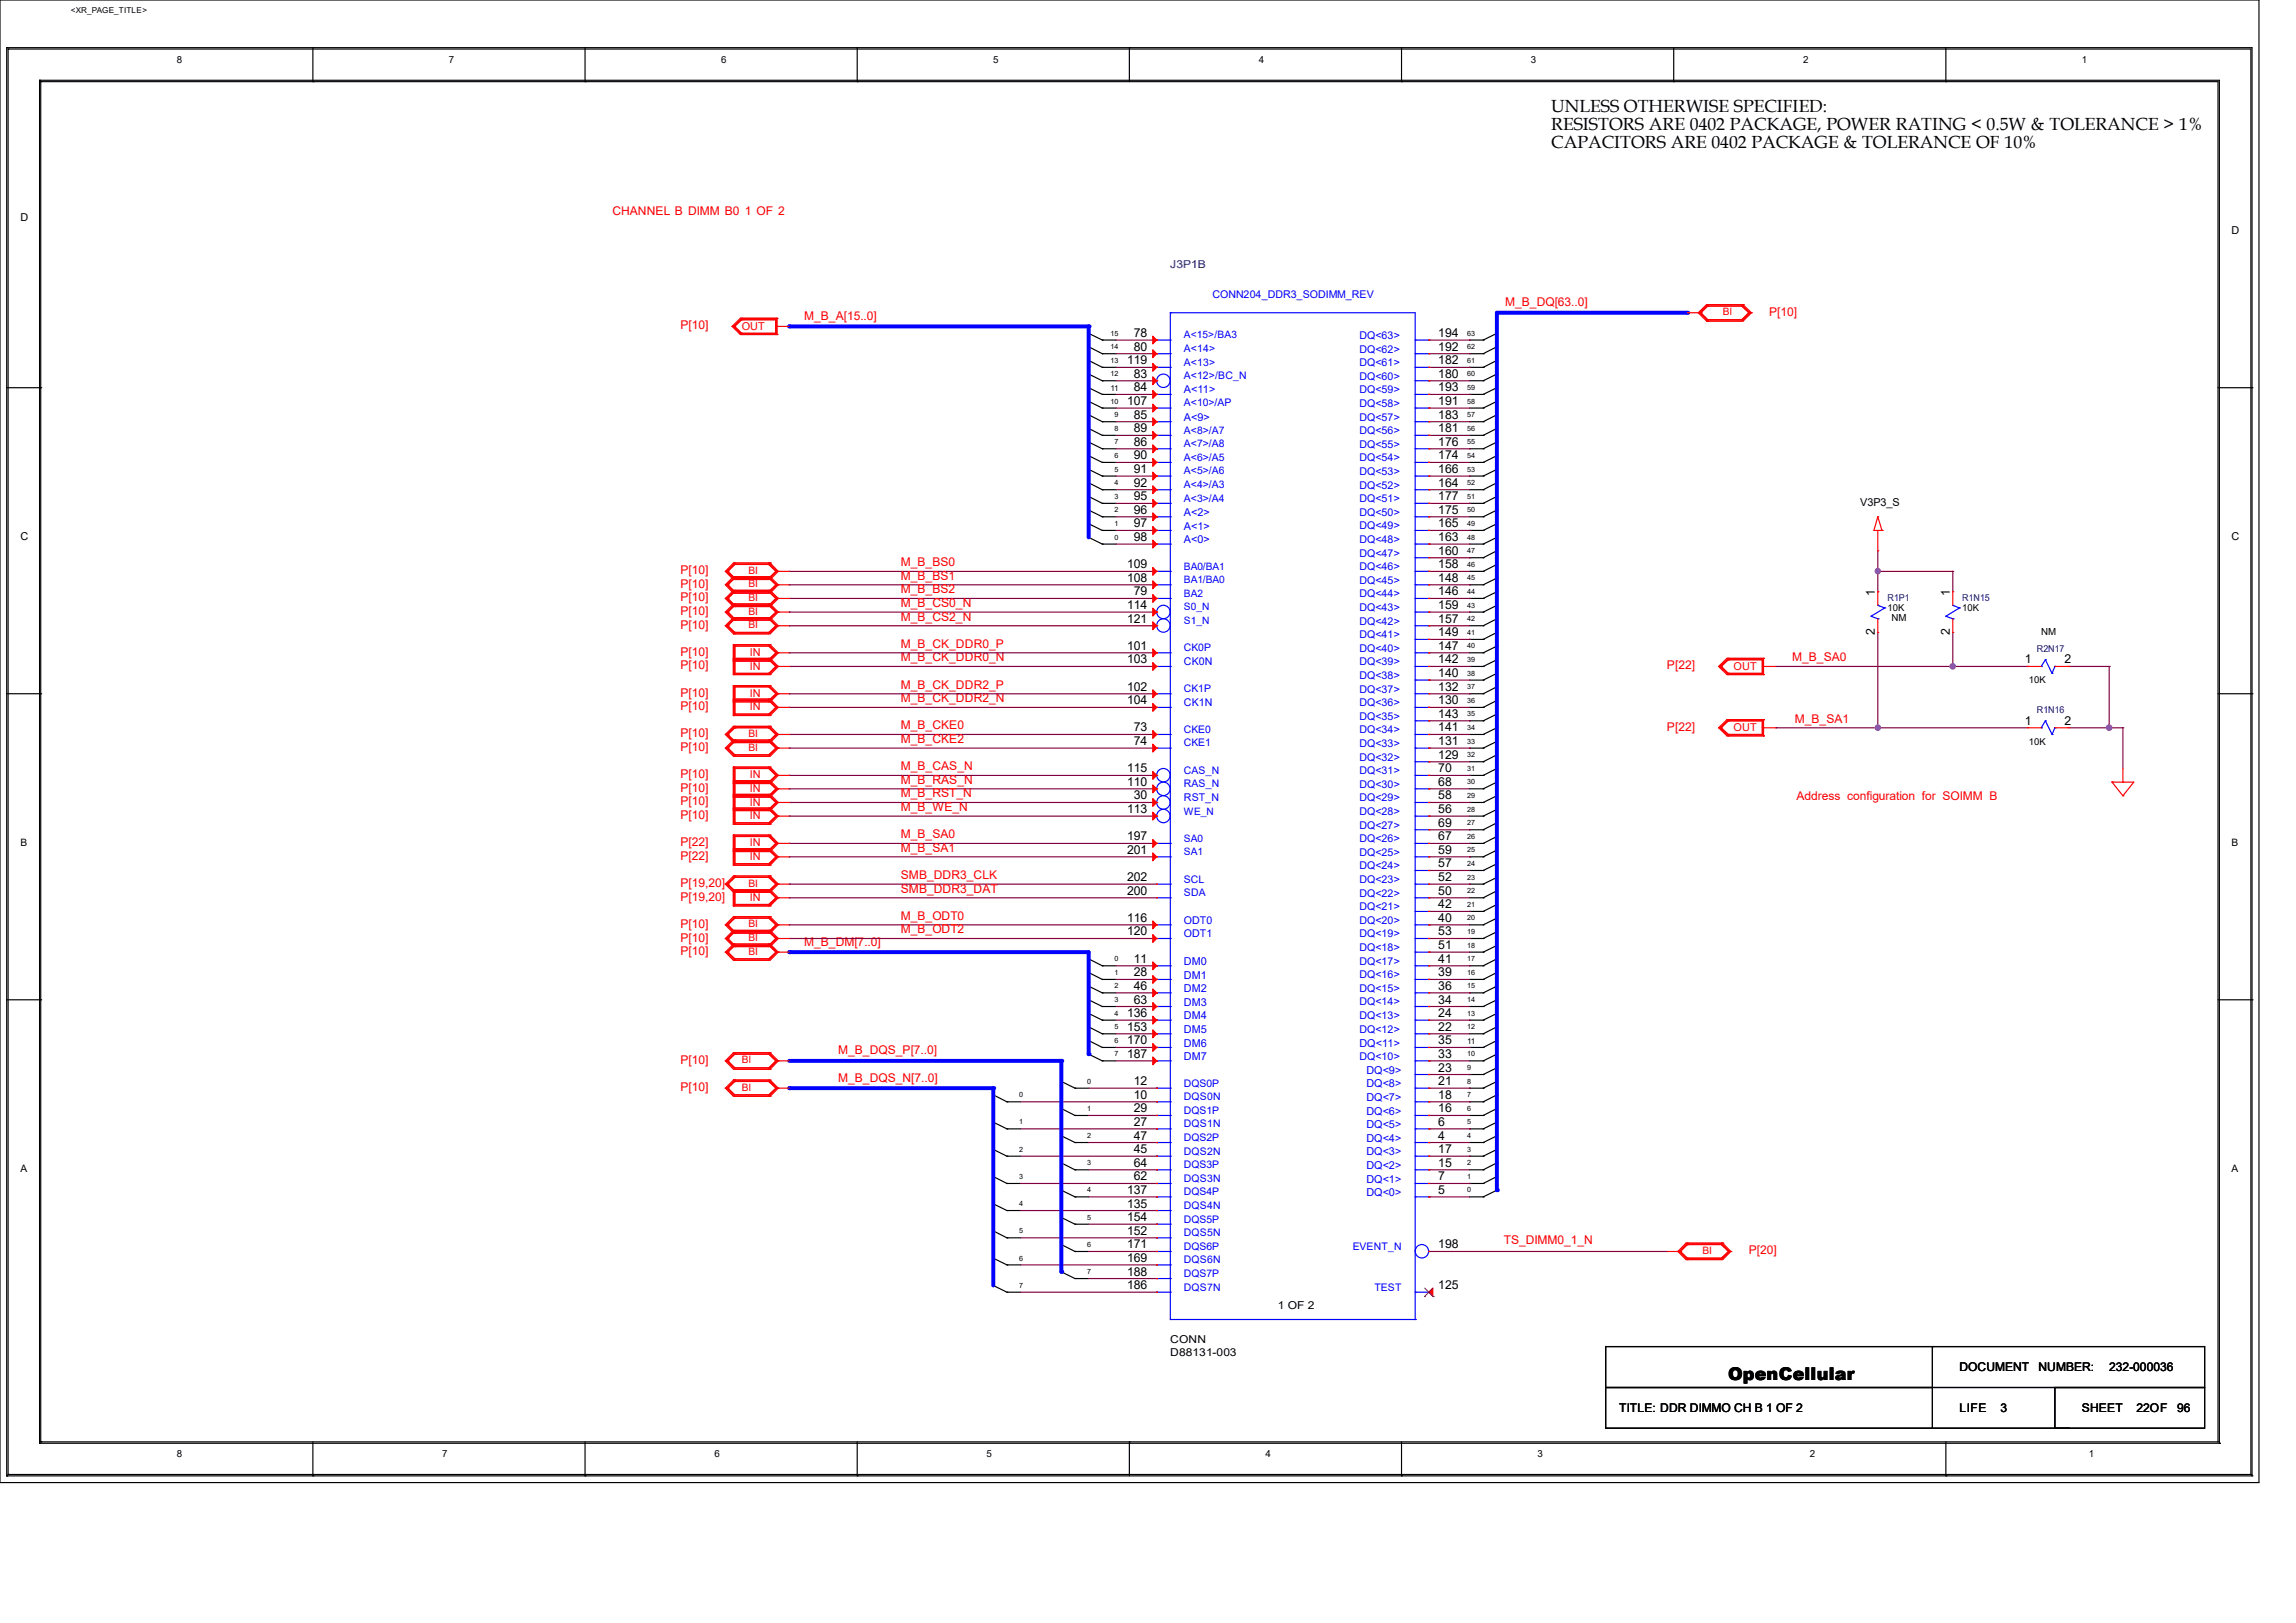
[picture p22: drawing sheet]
<svg xmlns="http://www.w3.org/2000/svg" width="420mm" height="297mm" viewBox="0 0 420 297" stroke-linecap="round" stroke-linejoin="round" font-family="sans-serif">
<defs><g id="words">
<g font-size="3.2">
<text x="283.8" y="20.6">UNLESS OTHERWISE SPECIFIED:</text>
<text x="283.8" y="23.8">RESISTORS ARE 0402 PACKAGE, POWER RATING &lt; 0.5W &amp; TOLERANCE &gt; 1%</text>
<text x="283.8" y="27">CAPACITORS ARE 0402 PACKAGE &amp; TOLERANCE OF 10%</text>
<text x="316.1" y="252.5">OpenCellular</text>
</g>
<g font-size="2.2" fill="#f00">
<text x="112" y="39.4">CHANNEL B DIMM B0 1 OF 2</text>
<text x="147.1" y="58.5">M_B_A[15..0]</text>
<text x="275.3" y="56">M_B_DQ[63..0]</text>
<text x="323.6" y="57.8">P[10]</text>
<text x="124.5" y="60.3">P[10]</text>
<text x="124.5" y="107.6">P[10]</text>
<text x="124.5" y="105.1">P[10]</text>
<text x="164.8" y="103.6">M_B_BS0</text>
<text x="164.8" y="106.1">M_B_BS1</text>
<text x="124.5" y="112.6">P[10]</text>
<text x="124.5" y="110.1">P[10]</text>
<text x="164.8" y="108.6">M_B_BS2</text>
<text x="164.8" y="111.1">M_B_CS0_N</text>
<text x="164.8" y="113.6">M_B_CS2_N</text>
<text x="124.5" y="115.1">P[10]</text>
<text x="164.8" y="118.5">M_B_CK_DDR0_P</text>
<text x="124.5" y="122.5">P[10]</text>
<text x="124.5" y="120">P[10]</text>
<text x="164.8" y="121">M_B_CK_DDR0_N</text>
<text x="304.9" y="122.5">P[22]</text>
<text x="327.8" y="121">M_B_SA0</text>
<text x="124.5" y="130">P[10]</text>
<text x="124.5" y="127.5">P[10]</text>
<text x="164.8" y="128.5">M_B_CK_DDR2_N</text>
<text x="164.8" y="126">M_B_CK_DDR2_P</text>
<text x="124.5" y="137.5">P[10]</text>
<text x="124.5" y="135">P[10]</text>
<text x="164.8" y="133.5">M_B_CKE0</text>
<text x="164.8" y="136">M_B_CKE2</text>
<text x="304.9" y="133.7">P[22]</text>
<text x="328.3" y="132.2">M_B_SA1</text>
<text x="124.5" y="142.4">P[10]</text>
<text x="164.8" y="141">M_B_CAS_N</text>
<text x="164.8" y="143.4">M_B_RAS_N</text>
<text x="124.5" y="149.9">P[10]</text>
<text x="124.5" y="147.4">P[10]</text>
<text x="124.5" y="144.9">P[10]</text>
<text x="164.8" y="145.9">M_B_RST_N</text>
<text x="164.8" y="148.4">M_B_WE_N</text>
<text x="328.6" y="146.4">Address configuration for SOIMM B</text>
<text x="124.5" y="154.9">P[22]</text>
<text x="164.8" y="153.4">M_B_SA0</text>
<text x="164.8" y="155.9">M_B_SA1</text>
<text x="124.5" y="157.4">P[22]</text>
<text x="164.8" y="160.9">SMB_DDR3_CLK</text>
<text x="124.5" y="164.8">P[19,20]</text>
<text x="124.5" y="162.3">P[19,20]</text>
<text x="164.8" y="163.4">SMB_DDR3_DAT</text>
<text x="124.5" y="172.3">P[10]</text>
<text x="124.5" y="169.8">P[10]</text>
<text x="147.1" y="173.1">M_B_DM[7..0]</text>
<text x="164.8" y="168.3">M_B_ODT0</text>
<text x="164.8" y="170.8">M_B_ODT2</text>
<text x="124.5" y="174.8">P[10]</text>
<text x="124.5" y="194.7">P[10]</text>
<text x="153.3" y="198">M_B_DQS_N[7..0]</text>
<text x="153.3" y="193">M_B_DQS_P[7..0]</text>
<text x="124.5" y="199.7">P[10]</text>
<text x="275.1" y="227.6">TS_DIMM0_1_N</text>
<text x="319.9" y="229.5">P[20]</text>
</g>
<g font-size="2.2">
<text x="207.4" y="61.7">78</text>
<text x="207.4" y="64.2">80</text>
<text x="263.1" y="64.2">192</text>
<text x="263.1" y="61.7">194</text>
<text x="206.2" y="66.7">119</text>
<text x="207.4" y="69.1">83</text>
<text x="207.4" y="71.6">84</text>
<text x="263.1" y="69.1">180</text>
<text x="263.1" y="66.7">182</text>
<text x="263.1" y="71.6">193</text>
<text x="206.2" y="74.1">107</text>
<text x="207.4" y="76.6">85</text>
<text x="263.1" y="76.6">183</text>
<text x="263.1" y="74.1">191</text>
<text x="207.4" y="81.6">86</text>
<text x="207.4" y="79.1">89</text>
<text x="263.1" y="81.6">176</text>
<text x="263.1" y="79.1">181</text>
<text x="207.4" y="84.1">90</text>
<text x="207.4" y="86.6">91</text>
<text x="207.4" y="89.1">92</text>
<text x="263.1" y="89.1">164</text>
<text x="263.1" y="86.6">166</text>
<text x="263.1" y="84.1">174</text>
<text x="207.4" y="91.6">95</text>
<text x="207.4" y="94">96</text>
<text x="263.1" y="94">175</text>
<text x="263.1" y="91.6">177</text>
<text x="207.4" y="96.5">97</text>
<text x="207.4" y="99">98</text>
<text x="263.1" y="101.5">160</text>
<text x="263.1" y="99">163</text>
<text x="263.1" y="96.5">165</text>
<text x="206.2" y="106.5">108</text>
<text x="206.2" y="104">109</text>
<text x="263.1" y="106.5">148</text>
<text x="263.1" y="104">158</text>
<text x="206.2" y="111.5">114</text>
<text x="206.2" y="114">121</text>
<text x="207.4" y="109">79</text>
<text x="263.1" y="109">146</text>
<text x="263.1" y="114">157</text>
<text x="263.1" y="111.5">159</text>
<text x="342.9" y="109" transform="rotate(-90 342.9 109)">1</text>
<text x="356.7" y="109" transform="rotate(-90 356.7 109)">1</text>
<text x="206.2" y="118.9">101</text>
<text x="263.1" y="118.9">147</text>
<text x="263.1" y="116.5">149</text>
<text x="342.9" y="116.2" transform="rotate(-90 342.9 116.2)">2</text>
<text x="356.7" y="116.2" transform="rotate(-90 356.7 116.2)">2</text>
<text x="206.2" y="121.4">103</text>
<text x="263.1" y="123.9">140</text>
<text x="263.1" y="121.4">142</text>
<text x="370.4" y="121.4">1</text>
<text x="377.6" y="121.4">2</text>
<text x="206.2" y="126.4">102</text>
<text x="206.2" y="128.9">104</text>
<text x="263.1" y="128.9">130</text>
<text x="263.1" y="126.4">132</text>
<text x="263.1" y="131.4">143</text>
<text x="207.4" y="133.9">73</text>
<text x="207.4" y="136.4">74</text>
<text x="263.1" y="136.4">131</text>
<text x="263.1" y="133.9">141</text>
<text x="370.4" y="132.6">1</text>
<text x="377.6" y="132.6">2</text>
<text x="206.2" y="143.8">110</text>
<text x="206.2" y="141.4">115</text>
<text x="263.1" y="143.8">68</text>
<text x="263.1" y="141.4">70</text>
<text x="263.1" y="138.9">129</text>
<text x="206.2" y="148.8">113</text>
<text x="207.4" y="146.3">30</text>
<text x="263.1" y="148.8">56</text>
<text x="263.1" y="146.3">58</text>
<text x="206.2" y="153.8">197</text>
<text x="263.1" y="153.8">67</text>
<text x="263.1" y="151.3">69</text>
<text x="206.2" y="156.3">201</text>
<text x="206.2" y="161.2">202</text>
<text x="263.1" y="161.2">52</text>
<text x="263.1" y="158.8">57</text>
<text x="263.1" y="156.3">59</text>
<text x="206.2" y="163.7">200</text>
<text x="263.1" y="166.2">42</text>
<text x="263.1" y="163.7">50</text>
<text x="206.2" y="168.7">116</text>
<text x="206.2" y="171.2">120</text>
<text x="263.1" y="168.7">40</text>
<text x="263.1" y="173.7">51</text>
<text x="263.1" y="171.2">53</text>
<text x="207.4" y="176.2">11</text>
<text x="207.4" y="178.7">28</text>
<text x="263.1" y="178.7">39</text>
<text x="263.1" y="176.2">41</text>
<text x="207.4" y="181.1">46</text>
<text x="207.4" y="183.6">63</text>
<text x="263.1" y="183.6">34</text>
<text x="263.1" y="181.1">36</text>
<text x="206.2" y="186.1">136</text>
<text x="206.2" y="188.6">153</text>
<text x="206.2" y="191.1">170</text>
<text x="263.1" y="188.6">22</text>
<text x="263.1" y="186.1">24</text>
<text x="263.1" y="191.1">35</text>
<text x="206.2" y="193.6">187</text>
<text x="263.1" y="196.1">23</text>
<text x="263.1" y="193.6">33</text>
<text x="207.4" y="201.1">10</text>
<text x="207.4" y="198.6">12</text>
<text x="207.4" y="203.6">29</text>
<text x="263.1" y="203.6">16</text>
<text x="263.1" y="201.1">18</text>
<text x="263.1" y="198.6">21</text>
<text x="207.4" y="206">27</text>
<text x="207.4" y="208.5">47</text>
<text x="263.1" y="208.5">4</text>
<text x="263.1" y="206">6</text>
<text x="207.4" y="211">45</text>
<text x="207.4" y="213.5">64</text>
<text x="263.1" y="213.5">15</text>
<text x="263.1" y="211">17</text>
<text x="206.2" y="221">135</text>
<text x="206.2" y="218.5">137</text>
<text x="207.4" y="216">62</text>
<text x="263.1" y="218.5">5</text>
<text x="263.1" y="216">7</text>
<text x="206.2" y="226">152</text>
<text x="206.2" y="223.5">154</text>
<text x="206.2" y="230.9">169</text>
<text x="206.2" y="228.5">171</text>
<text x="206.2" y="233.4">188</text>
<text x="263.1" y="228.5">198</text>
<text x="206.2" y="235.9">186</text>
<text x="263.1" y="235.9">125</text>
<text x="358.4" y="251">DOCUMENT</text>
<text x="372.9" y="251">NUMBER:</text>
<text x="385.8" y="251">232-000036</text>
<text x="296.2" y="258.4">TITLE: DDR DIMMO CH B 1 OF 2</text>
<text x="358.4" y="258.4">LIFE</text>
<text x="365.9" y="258.4">3</text>
<text x="380.8" y="258.4">SHEET</text>
<text x="390.8" y="258.4">22OF</text>
<text x="398.3" y="258.4">96</text>
</g>
<g font-size="2">
<text x="3.7" y="40.4">D</text>
<text x="408.2" y="42.9">D</text>
<text x="340.3" y="92.7">V3P3_S</text>
<text x="3.7" y="98.9">C</text>
<text x="408.2" y="98.9">C</text>
<text x="233.7" y="239.5">1 OF 2</text>
<text x="214.1" y="245.7">CONN</text>
<text x="214.1" y="248.2">D88131-003</text>
</g>
<text font-size="2" fill="#000080" x="214.1" y="49.1">J3P1B</text>
<g font-size="2" fill="#f00">
<text x="135.7" y="60.3">OUT</text>
<text x="137.2" y="122.6">IN</text>
<text x="137.2" y="120.1">IN</text>
<text x="317.1" y="122.6">OUT</text>
<text x="137.2" y="130">IN</text>
<text x="137.2" y="127.5">IN</text>
<text x="317.1" y="133.7">OUT</text>
<text x="137.2" y="142.5">IN</text>
<text x="137.2" y="149.9">IN</text>
<text x="137.2" y="147.4">IN</text>
<text x="137.2" y="144.9">IN</text>
<text x="137.2" y="154.9">IN</text>
<text x="137.2" y="157.4">IN</text>
<text x="137.2" y="164.8">IN</text>
</g>
<g font-size="2" fill="#00f">
<text x="216.6" y="72">A&lt;11&gt;</text>
<text x="216.6" y="77">A&lt;9&gt;</text>
<text x="216.6" y="94.4">A&lt;2&gt;</text>
<text x="216.6" y="96.9">A&lt;1&gt;</text>
<text x="216.6" y="99.4">A&lt;0&gt;</text>
<text x="216.6" y="176.6">DM0</text>
<text x="216.6" y="179.1">DM1</text>
<text x="216.6" y="181.5">DM2</text>
<text x="216.6" y="184">DM3</text>
<text x="216.6" y="189">DM5</text>
<text x="216.6" y="186.5">DM4</text>
<text x="216.6" y="191.5">DM6</text>
<text x="248.7" y="191.5">DQ&lt;11&gt;</text>
<text x="216.6" y="194">DM7</text>
<text x="249.9" y="196.5">DQ&lt;9&gt;</text>
<text x="249.9" y="201.5">DQ&lt;7&gt;</text>
<text x="249.9" y="204">DQ&lt;6&gt;</text>
<text x="249.9" y="199">DQ&lt;8&gt;</text>
<text x="249.9" y="206.4">DQ&lt;5&gt;</text>
<text x="249.9" y="208.9">DQ&lt;4&gt;</text>
<text x="249.9" y="211.4">DQ&lt;3&gt;</text>
<text x="249.9" y="213.9">DQ&lt;2&gt;</text>
<text x="249.9" y="216.4">DQ&lt;1&gt;</text>
<text x="249.9" y="218.9">DQ&lt;0&gt;</text>
</g>
<g font-size="1.9" fill="#00f">
<text x="221.8" y="54.6">CONN204_DDR3_SODIMM_REV</text>
<text x="216.6" y="64.4">A&lt;14&gt;</text>
<text x="216.6" y="61.9">A&lt;15&gt;/BA3</text>
<text x="248.7" y="62">DQ&lt;63&gt;</text>
<text x="248.7" y="64.5">DQ&lt;62&gt;</text>
<text x="216.6" y="66.9">A&lt;13&gt;</text>
<text x="216.6" y="69.4">A&lt;12&gt;/BC_N</text>
<text x="248.7" y="67">DQ&lt;61&gt;</text>
<text x="248.7" y="72">DQ&lt;59&gt;</text>
<text x="248.7" y="69.5">DQ&lt;60&gt;</text>
<text x="216.6" y="74.4">A&lt;10&gt;/AP</text>
<text x="248.7" y="74.5">DQ&lt;58&gt;</text>
<text x="248.7" y="77">DQ&lt;57&gt;</text>
<text x="216.6" y="79.4">A&lt;8&gt;/A7</text>
<text x="216.6" y="81.8">A&lt;7&gt;/A8</text>
<text x="248.7" y="79.5">DQ&lt;56&gt;</text>
<text x="248.7" y="81.9">DQ&lt;55&gt;</text>
<text x="216.6" y="84.3">A&lt;6&gt;/A5</text>
<text x="216.6" y="86.8">A&lt;5&gt;/A6</text>
<text x="216.6" y="89.3">A&lt;4&gt;/A3</text>
<text x="248.7" y="89.4">DQ&lt;52&gt;</text>
<text x="248.7" y="86.9">DQ&lt;53&gt;</text>
<text x="248.7" y="84.4">DQ&lt;54&gt;</text>
<text x="216.6" y="91.8">A&lt;3&gt;/A4</text>
<text x="248.7" y="94.4">DQ&lt;50&gt;</text>
<text x="248.7" y="91.9">DQ&lt;51&gt;</text>
<text x="248.7" y="99.4">DQ&lt;48&gt;</text>
<text x="248.7" y="96.9">DQ&lt;49&gt;</text>
<text x="248.7" y="101.9">DQ&lt;47&gt;</text>
<text x="216.6" y="104.3">BA0/BA1</text>
<text x="216.6" y="106.7">BA1/BA0</text>
<text x="248.7" y="106.8">DQ&lt;45&gt;</text>
<text x="248.7" y="104.4">DQ&lt;46&gt;</text>
<text x="216.6" y="111.7">S0_N</text>
<text x="216.6" y="109.2">BA2</text>
<text x="248.7" y="111.8">DQ&lt;43&gt;</text>
<text x="248.7" y="109.3">DQ&lt;44&gt;</text>
<text x="216.6" y="119.2">CK0P</text>
<text x="216.6" y="114.2">S1_N</text>
<text x="248.7" y="119.3">DQ&lt;40&gt;</text>
<text x="248.7" y="116.8">DQ&lt;41&gt;</text>
<text x="248.7" y="114.3">DQ&lt;42&gt;</text>
<text x="216.6" y="121.8">CK0N</text>
<text x="248.7" y="124.2">DQ&lt;38&gt;</text>
<text x="248.7" y="121.8">DQ&lt;39&gt;</text>
<text x="216.6" y="126.7">CK1P</text>
<text x="216.6" y="129.2">CK1N</text>
<text x="248.7" y="126.7">DQ&lt;37&gt;</text>
<text x="248.7" y="129.2">DQ&lt;36&gt;</text>
<text x="248.7" y="131.7">DQ&lt;35&gt;</text>
<text x="216.6" y="136.6">CKE1</text>
<text x="216.6" y="134.1">CKE0</text>
<text x="248.7" y="134.2">DQ&lt;34&gt;</text>
<text x="248.7" y="136.7">DQ&lt;33&gt;</text>
<text x="216.6" y="141.6">CAS_N</text>
<text x="248.7" y="139.2">DQ&lt;32&gt;</text>
<text x="248.7" y="141.7">DQ&lt;31&gt;</text>
<text x="216.6" y="144.1">RAS_N</text>
<text x="216.6" y="146.6">RST_N</text>
<text x="216.6" y="149.1">WE_N</text>
<text x="248.7" y="146.6">DQ&lt;29&gt;</text>
<text x="248.7" y="144.1">DQ&lt;30&gt;</text>
<text x="248.7" y="149.1">DQ&lt;28&gt;</text>
<text x="216.6" y="154.1">SA0</text>
<text x="248.7" y="151.6">DQ&lt;27&gt;</text>
<text x="248.7" y="154.1">DQ&lt;26&gt;</text>
<text x="216.6" y="161.5">SCL</text>
<text x="216.6" y="156.5">SA1</text>
<text x="248.7" y="161.6">DQ&lt;23&gt;</text>
<text x="248.7" y="159.1">DQ&lt;24&gt;</text>
<text x="248.7" y="156.6">DQ&lt;25&gt;</text>
<text x="216.6" y="164">SDA</text>
<text x="248.7" y="166.6">DQ&lt;21&gt;</text>
<text x="248.7" y="164.1">DQ&lt;22&gt;</text>
<text x="216.6" y="171.5">ODT1</text>
<text x="216.6" y="169">ODT0</text>
<text x="248.7" y="169">DQ&lt;20&gt;</text>
<text x="248.7" y="171.5">DQ&lt;19&gt;</text>
<text x="248.7" y="174">DQ&lt;18&gt;</text>
<text x="248.7" y="176.5">DQ&lt;17&gt;</text>
<text x="248.7" y="179">DQ&lt;16&gt;</text>
<text x="248.7" y="181.5">DQ&lt;15&gt;</text>
<text x="248.7" y="184">DQ&lt;14&gt;</text>
<text x="248.7" y="189">DQ&lt;12&gt;</text>
<text x="248.7" y="186.5">DQ&lt;13&gt;</text>
<text x="248.7" y="193.9">DQ&lt;10&gt;</text>
<text x="216.6" y="201.3">DQS0N</text>
<text x="216.6" y="198.8">DQS0P</text>
<text x="216.6" y="203.8">DQS1P</text>
<text x="216.6" y="206.3">DQS1N</text>
<text x="216.6" y="208.8">DQS2P</text>
<text x="216.6" y="211.3">DQS2N</text>
<text x="216.6" y="213.8">DQS3P</text>
<text x="216.6" y="216.3">DQS3N</text>
<text x="216.6" y="218.7">DQS4P</text>
<text x="216.6" y="221.2">DQS4N</text>
<text x="216.6" y="226.2">DQS5N</text>
<text x="216.6" y="223.7">DQS5P</text>
<text x="216.6" y="228.7">DQS6P</text>
<text x="216.6" y="231.2">DQS6N</text>
<text x="216.6" y="233.7">DQS7P</text>
<text x="247.4" y="228.7">EVENT_N</text>
<text x="216.6" y="236.2">DQS7N</text>
<text x="251.4" y="236.2">TEST</text>
</g>
<g font-size="1.9" fill="#f00">
<text x="315.1" y="57.7">BI</text>
<text x="136.9" y="107.5">BI</text>
<text x="136.9" y="105">BI</text>
<text x="136.9" y="112.5">BI</text>
<text x="136.9" y="110">BI</text>
<text x="136.9" y="114.9">BI</text>
<text x="136.9" y="137.4">BI</text>
<text x="136.9" y="134.9">BI</text>
<text x="136.9" y="162.3">BI</text>
<text x="136.9" y="172.2">BI</text>
<text x="136.9" y="169.7">BI</text>
<text x="136.9" y="174.7">BI</text>
<text x="135.7" y="194.6">BI</text>
<text x="135.7" y="199.6">BI</text>
<text x="311.4" y="229.4">BI</text>
</g>
<g font-size="1.9">
<text x="3.7" y="154.8">B</text>
<text x="408.2" y="154.8">B</text>
<text x="3.7" y="214.5">A</text>
<text x="408.2" y="214.5">A</text>
</g>
<g font-size="1.8">
<text x="32.3" y="11.6">8</text>
<text x="82.1" y="11.6">7</text>
<text x="131.9" y="11.6">6</text>
<text x="181.7" y="11.6">5</text>
<text x="230.3" y="11.6">4</text>
<text x="280" y="11.6">3</text>
<text x="329.8" y="11.6">2</text>
<text x="380.8" y="11.6">1</text>
<text x="346" y="113.6">NM</text>
<text x="373.4" y="116.1">NM</text>
<text x="32.3" y="266.7">8</text>
<text x="80.9" y="266.7">7</text>
<text x="130.7" y="266.7">6</text>
<text x="180.5" y="266.7">5</text>
<text x="231.5" y="266.7">4</text>
<text x="281.3" y="266.7">3</text>
<text x="331" y="266.7">2</text>
<text x="382.1" y="266.7">1</text>
</g>
<g font-size="1.7" fill="#000080">
<text x="345.3" y="109.9">R1P1</text>
<text x="358.9" y="109.9">R1N15</text>
<text x="372.6" y="119.3">R2N17</text>
<text x="372.6" y="130.6">R1N16</text>
</g>
<g font-size="1.7">
<text x="345.3" y="111.9">10K</text>
<text x="358.9" y="111.9">10K</text>
<text x="371.1" y="125.1">10K</text>
<text x="371.1" y="136.3">10K</text>
</g>
<g font-size="1.5">
<text x="13" y="2.4">&lt;XR_PAGE_TITLE&gt;</text>
<text x="203.1" y="71.5">11</text>
<text x="268.4" y="191.1">11</text>
</g>
<g font-size="1.3">
<text x="203.1" y="63.9">14</text>
<text x="203.1" y="61.4">15</text>
<text x="268.4" y="63.9">62</text>
<text x="268.4" y="61.4">63</text>
<text x="203.1" y="68.9">12</text>
<text x="203.1" y="66.4">13</text>
<text x="268.4" y="71.4">59</text>
<text x="268.4" y="68.9">60</text>
<text x="268.4" y="66.4">61</text>
<text x="203.1" y="73.9">10</text>
<text x="203.9" y="76.4">9</text>
<text x="268.4" y="76.4">57</text>
<text x="268.4" y="73.9">58</text>
<text x="203.9" y="83.8">6</text>
<text x="203.9" y="81.3">7</text>
<text x="203.9" y="78.9">8</text>
<text x="268.4" y="83.8">54</text>
<text x="268.4" y="81.3">55</text>
<text x="268.4" y="78.9">56</text>
<text x="203.9" y="88.8">4</text>
<text x="203.9" y="86.3">5</text>
<text x="268.4" y="88.8">52</text>
<text x="268.4" y="86.3">53</text>
<text x="203.9" y="93.8">2</text>
<text x="203.9" y="91.3">3</text>
<text x="268.4" y="93.8">50</text>
<text x="268.4" y="91.3">51</text>
<text x="203.9" y="98.8">0</text>
<text x="203.9" y="96.3">1</text>
<text x="268.4" y="101.3">47</text>
<text x="268.4" y="98.8">48</text>
<text x="268.4" y="96.3">49</text>
<text x="268.4" y="106.2">45</text>
<text x="268.4" y="103.8">46</text>
<text x="268.4" y="113.7">42</text>
<text x="268.4" y="111.2">43</text>
<text x="268.4" y="108.7">44</text>
<text x="268.4" y="118.7">40</text>
<text x="268.4" y="116.2">41</text>
<text x="268.4" y="123.7">38</text>
<text x="268.4" y="121.2">39</text>
<text x="268.4" y="131.1">35</text>
<text x="268.4" y="128.7">36</text>
<text x="268.4" y="126.2">37</text>
<text x="268.4" y="136.1">33</text>
<text x="268.4" y="133.6">34</text>
<text x="268.4" y="143.6">30</text>
<text x="268.4" y="141.1">31</text>
<text x="268.4" y="138.6">32</text>
<text x="268.4" y="148.5">28</text>
<text x="268.4" y="146.1">29</text>
<text x="268.4" y="156">25</text>
<text x="268.4" y="153.5">26</text>
<text x="268.4" y="151">27</text>
<text x="268.4" y="161">23</text>
<text x="268.4" y="158.5">24</text>
<text x="268.4" y="166">21</text>
<text x="268.4" y="163.5">22</text>
<text x="268.4" y="173.4">18</text>
<text x="268.4" y="170.9">19</text>
<text x="268.4" y="168.4">20</text>
<text x="203.9" y="178.4">1</text>
<text x="203.9" y="175.9">0</text>
<text x="268.4" y="178.4">16</text>
<text x="268.4" y="175.9">17</text>
<text x="203.9" y="185.9">4</text>
<text x="203.9" y="183.4">3</text>
<text x="203.9" y="180.9">2</text>
<text x="268.4" y="185.9">13</text>
<text x="268.4" y="183.4">14</text>
<text x="268.4" y="180.9">15</text>
<text x="203.9" y="190.9">6</text>
<text x="203.9" y="188.4">5</text>
<text x="268.4" y="188.4">12</text>
<text x="203.9" y="193.3">7</text>
<text x="268.4" y="195.8">9</text>
<text x="268.4" y="193.3">10</text>
<text x="186.4" y="200.8">0</text>
<text x="198.9" y="203.3">1</text>
<text x="198.9" y="198.3">0</text>
<text x="268.4" y="203.3">6</text>
<text x="268.4" y="200.8">7</text>
<text x="268.4" y="198.3">8</text>
<text x="186.4" y="205.8">1</text>
<text x="198.9" y="208.3">2</text>
<text x="268.4" y="208.3">4</text>
<text x="268.4" y="205.8">5</text>
<text x="186.4" y="215.8">3</text>
<text x="186.4" y="210.8">2</text>
<text x="198.9" y="213.3">3</text>
<text x="268.4" y="215.8">1</text>
<text x="268.4" y="213.3">2</text>
<text x="268.4" y="210.8">3</text>
<text x="186.4" y="220.7">4</text>
<text x="198.9" y="218.2">4</text>
<text x="268.4" y="218.2">0</text>
<text x="186.4" y="225.7">5</text>
<text x="198.9" y="223.2">5</text>
<text x="186.4" y="230.7">6</text>
<text x="198.9" y="233.2">7</text>
<text x="198.9" y="228.2">6</text>
<text x="186.4" y="235.7">7</text>
</g>
<g font-size=".6" fill="#fff">
<text x="205.1" y="65.8">M_B_A13</text>
<text x="205.1" y="63.3">M_B_A14</text>
<text x="205.1" y="60.8">M_B_A15</text>
<text x="269.8" y="65.8">M_B_DQ61</text>
<text x="269.8" y="63.3">M_B_DQ62</text>
<text x="269.8" y="60.8">M_B_DQ63</text>
<text x="205.1" y="70.7">M_B_A11</text>
<text x="205.1" y="68.3">M_B_A12</text>
<text x="269.8" y="70.7">M_B_DQ59</text>
<text x="269.8" y="68.3">M_B_DQ60</text>
<text x="205.1" y="73.2">M_B_A10</text>
<text x="205.1" y="75.7">M_B_A9</text>
<text x="269.8" y="75.7">M_B_DQ57</text>
<text x="269.8" y="73.2">M_B_DQ58</text>
<text x="205.1" y="83.2">M_B_A6</text>
<text x="205.1" y="80.7">M_B_A7</text>
<text x="205.1" y="78.2">M_B_A8</text>
<text x="269.8" y="83.2">M_B_DQ54</text>
<text x="269.8" y="80.7">M_B_DQ55</text>
<text x="269.8" y="78.2">M_B_DQ56</text>
<text x="205.1" y="88.2">M_B_A4</text>
<text x="205.1" y="85.7">M_B_A5</text>
<text x="269.8" y="88.2">M_B_DQ52</text>
<text x="269.8" y="85.7">M_B_DQ53</text>
<text x="205.1" y="95.6">M_B_A1</text>
<text x="205.1" y="93.2">M_B_A2</text>
<text x="205.1" y="90.7">M_B_A3</text>
<text x="269.8" y="95.6">M_B_DQ49</text>
<text x="269.8" y="93.2">M_B_DQ50</text>
<text x="269.8" y="90.7">M_B_DQ51</text>
<text x="205.1" y="98.1">M_B_A0</text>
<text x="269.8" y="100.6">M_B_DQ47</text>
<text x="269.8" y="98.1">M_B_DQ48</text>
<text x="269.8" y="105.6">M_B_DQ45</text>
<text x="269.8" y="103.1">M_B_DQ46</text>
<text x="269.8" y="113.1">M_B_DQ42</text>
<text x="269.8" y="110.6">M_B_DQ43</text>
<text x="269.8" y="108.1">M_B_DQ44</text>
<text x="269.8" y="118.1">M_B_DQ40</text>
<text x="269.8" y="115.6">M_B_DQ41</text>
<text x="269.8" y="125.5">M_B_DQ37</text>
<text x="269.8" y="123">M_B_DQ38</text>
<text x="269.8" y="120.5">M_B_DQ39</text>
<text x="269.8" y="130.5">M_B_DQ35</text>
<text x="269.8" y="128">M_B_DQ36</text>
<text x="269.8" y="138">M_B_DQ32</text>
<text x="269.8" y="135.5">M_B_DQ33</text>
<text x="269.8" y="133">M_B_DQ34</text>
<text x="269.8" y="143">M_B_DQ30</text>
<text x="269.8" y="140.5">M_B_DQ31</text>
<text x="269.8" y="147.9">M_B_DQ28</text>
<text x="269.8" y="145.4">M_B_DQ29</text>
<text x="269.8" y="155.4">M_B_DQ25</text>
<text x="269.8" y="152.9">M_B_DQ26</text>
<text x="269.8" y="150.4">M_B_DQ27</text>
<text x="269.8" y="160.4">M_B_DQ23</text>
<text x="269.8" y="157.9">M_B_DQ24</text>
<text x="269.8" y="167.9">M_B_DQ20</text>
<text x="269.8" y="165.4">M_B_DQ21</text>
<text x="269.8" y="162.9">M_B_DQ22</text>
<text x="269.8" y="172.8">M_B_DQ18</text>
<text x="269.8" y="170.3">M_B_DQ19</text>
<text x="205.1" y="175.3">M_B_DM0</text>
<text x="205.1" y="177.8">M_B_DM1</text>
<text x="269.8" y="177.8">M_B_DQ16</text>
<text x="269.8" y="175.3">M_B_DQ17</text>
<text x="205.1" y="180.3">M_B_DM2</text>
<text x="205.1" y="182.8">M_B_DM3</text>
<text x="205.1" y="185.3">M_B_DM4</text>
<text x="269.8" y="185.3">M_B_DQ13</text>
<text x="269.8" y="182.8">M_B_DQ14</text>
<text x="269.8" y="180.3">M_B_DQ15</text>
<text x="205.1" y="187.7">M_B_DM5</text>
<text x="205.1" y="190.2">M_B_DM6</text>
<text x="269.8" y="190.2">M_B_DQ11</text>
<text x="269.8" y="187.7">M_B_DQ12</text>
<text x="205.1" y="192.7">M_B_DM7</text>
<text x="269.8" y="192.7">M_B_DQ10</text>
</g>
</g></defs>
<g fill="none" stroke="#000" stroke-width=".21">
<path d="M0 0h413.2v271.3h-413.2zM1.2 8.7h.1M1.2 8.7h410.7v261.4M1.2 8.7v261.4M1.5 9h.1M1.5 9v260.8M1.5 9h410.2v260.8M7.2 14.7h.1M7.2 14.7v249.4M7.2 14.7h398.8v249.4M7.5 14.9h.1M7.5 14.9h398.2v249"/>
<path d="M7.5 14.9v249M57.2 14.9h.1M57.2 8.7v6.2M107 14.9h.1M107 8.7v6.2M156.8 14.9h.1M156.8 8.7v6.2M206.6 8.7h.1M206.6 8.7v6.2M256.4 14.9h.1M256.4 8.7v6.2M306.2 14.9h.1"/>
<path d="M306.2 8.7v6.2M355.9 14.9h.1M355.9 8.7v6.2M1.2 71h6.3M7.5 71h.1M199.1 78.4h.1M199.1 75.9h.1M199.1 73.4h.1M199.1 71h.1M199.1 68.5h.1M199.1 66h.1M199.1 63.5h.1"/>
<path d="M199.1 61h.1M199.1 78.4l2.5 1.3M199.1 75.9l2.5 1.3M199.1 73.4l2.5 1.3M199.1 71l2.5 1.2M199.1 68.5l2.5 1.2M199.1 66l2.5 1.2M199.1 63.5l2.5 1.2M199.1 61l2.5 1.2M201.6 79.7h.1M201.6 77.2h.1M201.6 74.7h.1"/>
<path d="M201.6 72.2h.1M201.6 69.7h.1M201.6 67.2h.1M201.6 64.7h.1M201.6 62.2h.1M201.6 79.7h2.5M201.6 77.2h2.5M201.6 74.7h2.5M201.6 72.2h2.5M201.6 69.7h2.5M201.6 67.2h2.5M201.6 64.7h2.5"/>
<path d="M201.6 62.2h2.5M268.8 79.7h2.5M268.8 77.2h2.5M268.8 74.7h2.5M268.8 72.2h2.5M268.8 69.7h2.5M268.8 67.2h2.5M268.8 64.7h2.5M268.8 62.2h2.5M271.3 79.7h.1M271.3 77.2h.1M271.3 74.7h.1"/>
<path d="M271.3 72.2h.1M271.3 69.7h.1M271.3 67.2h.1M271.3 64.7h.1M271.3 62.2h.1M273.8 78.4h.1M273.8 75.9h.1M273.8 73.4h.1M273.8 71h.1M273.8 68.5h.1M273.8 66h.1M273.8 63.5h.1"/>
<path d="M273.8 61h.1M273.8 78.4l-2.5 1.3M273.8 75.9l-2.5 1.3M273.8 73.4l-2.5 1.3M273.8 71l-2.5 1.2M273.8 68.5l-2.5 1.2M273.8 66l-2.5 1.2M273.8 63.5l-2.5 1.2M273.8 61l-2.5 1.2M405.7 71h6.2M411.9 71h.1M199.1 98.3h.1"/>
<path d="M199.1 95.8h.1M199.1 93.3h.1M199.1 90.8h.1M199.1 88.3h.1M199.1 85.9h.1M199.1 83.4h.1M199.1 80.9h.1M199.1 98.3l2.5 1.3M199.1 95.8l2.5 1.3M199.1 93.3l2.5 1.3M199.1 90.8l2.5 1.3M199.1 88.3l2.5 1.3"/>
<path d="M199.1 85.9l2.5 1.2M199.1 83.4l2.5 1.2M199.1 80.9l2.5 1.2M201.6 99.6h.1M201.6 97.1h.1M201.6 94.6h.1M201.6 92.1h.1M201.6 89.6h.1M201.6 87.1h.1M201.6 84.6h.1M201.6 82.1h.1M201.6 99.6h2.5"/>
<path d="M201.6 97.1h2.5M201.6 94.6h2.5M201.6 92.1h2.5M201.6 89.6h2.5M201.6 87.1h2.5M201.6 84.6h2.5M201.6 82.1h2.5M268.8 99.6h2.5M268.8 97.1h2.5M268.8 94.6h2.5M268.8 92.1h2.5M268.8 89.6h2.5"/>
<path d="M268.8 87.1h2.5M268.8 84.6h2.5M268.8 82.1h2.5M271.3 99.6h.1M271.3 97.1h.1M271.3 94.6h.1M271.3 92.1h.1M271.3 89.6h.1M271.3 87.1h.1M271.3 84.6h.1M271.3 82.1h.1M273.8 98.3h.1"/>
<path d="M273.8 95.8h.1M273.8 93.3h.1M273.8 90.8h.1M273.8 88.3h.1M273.8 85.9h.1M273.8 83.4h.1M273.8 80.9h.1M273.8 98.3l-2.5 1.3M273.8 95.8l-2.5 1.3M273.8 93.3l-2.5 1.3M273.8 90.8l-2.5 1.3M273.8 88.3l-2.5 1.3"/>
<path d="M273.8 85.9l-2.5 1.2M273.8 83.4l-2.5 1.2M273.8 80.9l-2.5 1.2M268.8 119.5h2.5M268.8 117h2.5M268.8 114.5h2.5M268.8 112h2.5M268.8 109.5h2.5M268.8 107h2.5M268.8 104.6h2.5M268.8 102.1h2.5M271.3 119.5h.1"/>
<path d="M271.3 117h.1M271.3 114.5h.1M271.3 112h.1M271.3 109.5h.1M271.3 107h.1M271.3 104.6h.1M271.3 102.1h.1M273.8 118.2h.1M273.8 115.7h.1M273.8 113.2h.1M273.8 110.8h.1M273.8 108.3h.1"/>
<path d="M273.8 105.8h.1M273.8 103.3h.1M273.8 100.8h.1M273.8 118.2l-2.5 1.3M273.8 115.7l-2.5 1.3M273.8 113.2l-2.5 1.3M273.8 110.8l-2.5 1.2M273.8 108.3l-2.5 1.2M273.8 105.8l-2.5 1.2M273.8 103.3l-2.5 1.3M273.8 100.8l-2.5 1.3M1.2 127h6.3"/>
<path d="M7.5 127h.1M268.8 139.4h2.5M268.8 136.9h2.5M268.8 134.4h2.5M268.8 131.9h2.5M268.8 129.5h2.5M268.8 127h2.5M268.8 124.5h2.5M268.8 122h2.5M271.3 139.4h.1M271.3 136.9h.1M271.3 134.4h.1"/>
<path d="M271.3 131.9h.1M271.3 129.5h.1M271.3 127h.1M271.3 124.5h.1M271.3 122h.1M273.8 138.1h.1M273.8 135.7h.1M273.8 133.2h.1M273.8 130.7h.1M273.8 128.2h.1M273.8 125.7h.1M273.8 123.2h.1"/>
<path d="M273.8 120.7h.1M273.8 138.1l-2.5 1.3M273.8 135.7l-2.5 1.2M273.8 133.2l-2.5 1.2M273.8 130.7l-2.5 1.2M273.8 128.2l-2.5 1.3M273.8 125.7l-2.5 1.3M273.8 123.2l-2.5 1.3M273.8 120.7l-2.5 1.3M405.7 127h6.2M411.9 127h.1M268.8 159.3h2.5"/>
<path d="M268.8 156.8h2.5M268.8 154.3h2.5M268.8 151.8h2.5M268.8 149.4h2.5M268.8 146.9h2.5M268.8 144.4h2.5M268.8 141.9h2.5M271.3 159.3h.1M271.3 156.8h.1M271.3 154.3h.1M271.3 151.8h.1M271.3 149.4h.1"/>
<path d="M271.3 146.9h.1M271.3 144.4h.1M271.3 141.9h.1M273.8 158.1h.1M273.8 155.6h.1M273.8 153.1h.1M273.8 150.6h.1M273.8 148.1h.1M273.8 145.6h.1M273.8 143.1h.1M273.8 140.6h.1M273.8 158.1l-2.5 1.2"/>
<path d="M273.8 155.6l-2.5 1.2M273.8 153.1l-2.5 1.2M273.8 150.6l-2.5 1.2M273.8 148.1l-2.5 1.3M273.8 145.6l-2.5 1.3M273.8 143.1l-2.5 1.3M273.8 140.6l-2.5 1.3M199.1 178h.1M199.1 175.5h.1M199.1 178l2.5 1.2M199.1 175.5l2.5 1.2M201.6 179.2h.1"/>
<path d="M201.6 176.7h.1M201.6 179.2h2.5M201.6 176.7h2.5M268.8 179.2h2.5M268.8 176.7h2.5M268.8 174.2h2.5M268.8 171.7h2.5M268.8 169.2h2.5M268.8 166.8h2.5M268.8 164.3h2.5M268.8 161.8h2.5M271.3 179.2h.1"/>
<path d="M271.3 176.7h.1M271.3 174.2h.1M271.3 171.7h.1M271.3 169.2h.1M271.3 166.8h.1M271.3 164.3h.1M271.3 161.8h.1M273.8 178h.1M273.8 175.5h.1M273.8 173h.1M273.8 170.5h.1M273.8 168h.1"/>
<path d="M273.8 165.5h.1M273.8 163h.1M273.8 160.6h.1M273.8 178l-2.5 1.2M273.8 175.5l-2.5 1.2M273.8 173l-2.5 1.2M273.8 170.5l-2.5 1.2M273.8 168l-2.5 1.2M273.8 165.5l-2.5 1.3M273.8 163l-2.5 1.3M273.8 160.6l-2.5 1.2M1.2 183h6.3"/>
<path d="M7.5 183h.1M194.1 197.9h.1M194.1 197.9l2.5 1.2M196.6 199.1h.1M196.6 199.1h2.5M199.1 192.9h.1M199.1 190.4h.1M199.1 187.9h.1M199.1 185.5h.1M199.1 183h.1M199.1 180.5h.1M199.1 192.9l2.5 1.2"/>
<path d="M199.1 190.4l2.5 1.3M199.1 187.9l2.5 1.3M199.1 185.5l2.5 1.2M199.1 183l2.5 1.2M199.1 180.5l2.5 1.2M201.6 194.1h.1M201.6 191.7h.1M201.6 189.2h.1M201.6 186.7h.1M201.6 184.2h.1M201.6 181.7h.1M201.6 194.1h2.5"/>
<path d="M201.6 191.7h2.5M201.6 189.2h2.5M201.6 186.7h2.5M201.6 184.2h2.5M201.6 181.7h2.5M268.8 199.1h2.5M268.8 194.1h2.5M268.8 191.7h2.5M268.8 189.2h2.5M268.8 186.7h2.5M268.8 184.2h2.5M268.8 181.7h2.5"/>
<path d="M268.8 196.6h2.5M271.3 199.1h.1M271.3 196.6h.1M271.3 194.1h.1M271.3 191.7h.1M271.3 189.2h.1M271.3 186.7h.1M271.3 184.2h.1M271.3 181.7h.1M273.8 197.9h.1M273.8 195.4h.1M273.8 192.9h.1"/>
<path d="M273.8 190.4h.1M273.8 187.9h.1M273.8 185.5h.1M273.8 183h.1M273.8 180.5h.1M273.8 197.9l-2.5 1.2M273.8 195.4l-2.5 1.2M273.8 192.9l-2.5 1.2M273.8 190.4l-2.5 1.3M273.8 187.9l-2.5 1.3M273.8 185.5l-2.5 1.2M273.8 183l-2.5 1.2"/>
<path d="M273.8 180.5l-2.5 1.2M405.7 183h6.2M411.9 183h.1M181.7 215.3h.1M181.7 210.4h.1M181.7 205.4h.1M181.7 200.4h.1M181.7 215.3l2.5 1.3M181.7 210.4l2.5 1.2M181.7 205.4l2.5 1.2M181.7 200.4l2.5 1.2M184.2 216.6h.1"/>
<path d="M184.2 211.6h.1M184.2 206.6h.1M184.2 201.6h.1M184.2 216.6h2.5M184.2 211.6h2.5M184.2 206.6h2.5M184.2 201.6h2.5M194.1 217.8h.1M194.1 212.8h.1M194.1 207.9h.1M194.1 202.9h.1M194.1 217.8l2.5 1.2"/>
<path d="M194.1 212.8l2.5 1.3M194.1 207.9l2.5 1.2M194.1 202.9l2.5 1.2M196.6 219h.1M196.6 214.1h.1M196.6 209.1h.1M196.6 204.1h.1M196.6 219h2.5M196.6 214.1h2.5M196.6 209.1h2.5M196.6 204.1h2.5M268.8 216.6h2.5"/>
<path d="M268.8 211.6h2.5M268.8 206.6h2.5M268.8 201.6h2.5M268.8 219h2.5M268.8 214.1h2.5M268.8 209.1h2.5M268.8 204.1h2.5M271.3 219h.1M271.3 216.6h.1M271.3 214.1h.1M271.3 211.6h.1M271.3 209.1h.1"/>
<path d="M271.3 206.6h.1M271.3 204.1h.1M271.3 201.6h.1M273.8 217.8h.1M273.8 215.3h.1M273.8 212.8h.1M273.8 210.4h.1M273.8 207.9h.1M273.8 205.4h.1M273.8 202.9h.1M273.8 200.4h.1M273.8 217.8l-2.5 1.2"/>
<path d="M273.8 215.3l-2.5 1.3M273.8 212.8l-2.5 1.3M273.8 210.4l-2.5 1.2M273.8 207.9l-2.5 1.2M273.8 205.4l-2.5 1.2M273.8 202.9l-2.5 1.2M273.8 200.4l-2.5 1.2M181.7 235.2h.1M181.7 230.3h.1M181.7 225.3h.1M181.7 220.3h.1M181.7 235.2l2.5 1.3"/>
<path d="M181.7 230.3l2.5 1.2M181.7 225.3l2.5 1.2M181.7 220.3l2.5 1.2M184.2 236.5h.1M184.2 231.5h.1M184.2 226.5h.1M184.2 221.5h.1M184.2 236.5h2.5M184.2 231.5h2.5M184.2 226.5h2.5M184.2 221.5h2.5M194.1 232.7h.1"/>
<path d="M194.1 227.8h.1M194.1 222.8h.1M194.1 232.7l2.5 1.3M194.1 227.8l2.5 1.2M194.1 222.8l2.5 1.2M196.6 234h.1M196.6 229h.1M196.6 224h.1M196.6 234h2.5M196.6 229h2.5M196.6 224h2.5M1.2 270.1h.1"/>
<path d="M1.2 270.1h410.7M1.5 269.8h.1M1.5 269.8h410.2M7.2 264.1h.1M7.2 264.1h398.8M7.5 263.9h.1M7.5 263.9h398.2M57.2 270.1h.1M57.2 263.9v6.2M107 270.1h.1M107 263.9v6.2M156.8 270.1h.1"/>
<path d="M156.8 263.9v6.2M206.6 263.9h.1M206.6 263.9v6.2M256.4 270.1h.1M256.4 263.9v6.2M355.9 270.1h.1M355.9 263.9v6.2M405.7 263.9h.1M406 264.1h.1M411.7 269.8h.1M411.9 270.1h.1"/>
</g>
<g fill="none" stroke="#800040" stroke-width=".21">
<path d="M204.1 74.7h7.5M204.1 72.2h7.5M204.1 69.7h7.5M204.1 67.2h7.5M204.1 64.7h7.5M211.6 74.7h.1M211.6 72.2h.1M211.6 69.7h.1M211.6 67.2h.1M211.6 64.7h.1M204.1 99.6h7.5M211.6 99.6h.1"/>
<path d="M378.4 122h.1M378.4 133.2h9.9M378.4 122h7.4M385.8 133.2h.1M385.8 122h.1M385.8 122v11.2M388.3 133.2h.1M388.3 133.2v7.4"/>
</g>
<circle cx="385.8" cy="133.2" r=".49" fill="#f0f" stroke="#f0f" stroke-width=".21"/>
<path d="M144.4 59.7h54.7" fill="none" stroke="#00f" stroke-width=".72"/>
<circle cx="144.4" cy="59.7" r=".36" fill="#00f"/>
<path d="M199.1 59.7v38.6" fill="none" stroke="#00f" stroke-width=".72"/>
<circle cx="199.1" cy="59.7" r=".36" fill="#00f"/>
<g fill="none" stroke="#800040" stroke-width=".21">
<path d="M204.1 62.2h7.5M204.1 79.7h7.5M204.1 77.2h7.5M211.6 62.2h.1M211.6 79.7h.1M211.6 77.2h.1M204.1 97.1h7.5M204.1 94.6h7.5M204.1 92.1h7.5M204.1 89.6h7.5M204.1 87.1h7.5M204.1 84.6h7.5"/>
<path d="M204.1 82.1h7.5M211.6 97.1h.1M211.6 94.6h.1M211.6 92.1h.1M211.6 89.6h.1M211.6 87.1h.1M211.6 84.6h.1M211.6 82.1h.1M144.4 104.6h.1M144.4 107h.1M144.4 109.5h.1M144.4 119.5h.1"/>
<path d="M144.4 112h.1M144.4 114.5h.1M144.4 104.6h67.2M144.4 107h67.2M144.4 109.5h67.2M144.4 119.5h67.2M144.4 112h67.2M144.4 114.5h67.2M144.4 134.4h.1M144.4 136.9h.1M144.4 122h.1M144.4 129.5h.1"/>
<path d="M144.4 127h.1M144.4 134.4h67.2M144.4 136.9h67.2M144.4 122h67.2M144.4 129.5h67.2M144.4 127h67.2M144.4 141.9h.1M144.4 141.9h67.2M204.1 176.7h7.5M204.1 179.2h7.5M211.6 176.7h.1M211.6 179.2h.1"/>
<path d="M204.1 181.7h7.5M204.1 184.2h7.5M204.1 186.7h7.5M204.1 189.2h7.5M204.1 191.7h7.5M211.6 181.7h.1M211.6 184.2h.1M211.6 186.7h.1M211.6 189.2h.1M211.6 191.7h.1"/>
</g>
<path d="M144.4 174.2h54.7" fill="none" stroke="#00f" stroke-width=".72"/>
<circle cx="144.4" cy="174.2" r=".36" fill="#00f"/>
<path d="M199.1 174.2v18.7" fill="none" stroke="#00f" stroke-width=".72"/>
<circle cx="199.1" cy="192.9" r=".36" fill="#00f"/>
<g fill="none" stroke="#800040" stroke-width=".21">
<path d="M261.4 79.7h.1M261.4 74.7h.1M261.4 69.7h.1M261.4 79.7h7.4M261.4 77.2h7.4M261.4 74.7h7.4M261.4 72.2h7.4M261.4 69.7h7.4M261.4 67.2h7.4M261.4 64.7h7.4M268.8 77.2h.1M268.8 72.2h.1"/>
<path d="M268.8 67.2h.1M268.8 64.7h.1M261.4 99.6h.1M261.4 94.6h.1M261.4 89.6h.1M261.4 84.6h.1M261.4 99.6h7.4M261.4 97.1h7.4M261.4 94.6h7.4M261.4 92.1h7.4M261.4 89.6h7.4M261.4 87.1h7.4"/>
<path d="M261.4 84.6h7.4M261.4 82.1h7.4M268.8 97.1h.1M268.8 92.1h.1M268.8 87.1h.1M268.8 82.1h.1M261.4 119.5h.1M261.4 114.5h.1M261.4 104.6h.1M261.4 119.5h7.4M261.4 117h7.4M261.4 114.5h7.4"/>
<path d="M261.4 112h7.4M261.4 109.5h7.4M261.4 107h7.4M261.4 104.6h7.4M261.4 102.1h7.4M268.8 117h.1M268.8 112h.1M268.8 109.5h.1M268.8 107h.1M268.8 102.1h.1M261.4 139.4h.1M261.4 134.4h.1"/>
<path d="M261.4 129.5h.1M261.4 124.5h.1M261.4 139.4h7.4M261.4 136.9h7.4M261.4 134.4h7.4M261.4 131.9h7.4M261.4 129.5h7.4M261.4 127h7.4M261.4 124.5h7.4M261.4 122h7.4M268.8 136.9h.1M268.8 131.9h.1"/>
<path d="M268.8 127h.1M268.8 122h.1M261.4 159.3h.1M261.4 149.4h.1M261.4 144.4h.1M261.4 159.3h7.4M261.4 156.8h7.4M261.4 154.3h7.4M261.4 151.8h7.4M261.4 149.4h7.4M261.4 146.9h7.4M261.4 144.4h7.4"/>
<path d="M261.4 141.9h7.4M268.8 156.8h.1M268.8 154.3h.1M268.8 151.8h.1M268.8 146.9h.1M268.8 141.9h.1M261.4 179.2h.1M261.4 174.2h.1M261.4 169.2h.1M261.4 164.3h.1M261.4 179.2h7.4M261.4 176.7h7.4"/>
<path d="M261.4 174.2h7.4M261.4 171.7h7.4M261.4 169.2h7.4M261.4 166.8h7.4M261.4 164.3h7.4M261.4 161.8h7.4M268.8 176.7h.1M268.8 171.7h.1M268.8 166.8h.1M268.8 161.8h.1M204.1 194.1h7.5M211.6 194.1h.1"/>
<path d="M261.4 194.1h.1M261.4 189.2h.1M261.4 184.2h.1M261.4 194.1h7.4M261.4 191.7h7.4M261.4 189.2h7.4M261.4 186.7h7.4M261.4 184.2h7.4M261.4 181.7h7.4M268.8 191.7h.1M268.8 186.7h.1M268.8 181.7h.1"/>
<path d="M261.4 219h.1M261.4 214.1h.1M261.4 209.1h.1M261.4 219h7.4M261.4 216.6h7.4M261.4 214.1h7.4M261.4 211.6h7.4M261.4 209.1h7.4M261.4 206.6h7.4M268.8 216.6h.1M268.8 211.6h.1M268.8 206.6h.1"/>
</g>
<path d="M273.8 57.2v160.6" fill="none" stroke="#00f" stroke-width=".72"/>
<circle cx="273.8" cy="217.8" r=".36" fill="#00f"/>
<path d="M273.8 57.2h34.9" fill="none" stroke="#00f" stroke-width=".72"/>
<circle cx="308.7" cy="57.2" r=".36" fill="#00f"/>
<g fill="none" stroke="#800040" stroke-width=".21">
<path d="M261.4 62.2h7.4M268.8 62.2h.1M261.4 199.1h7.4M261.4 196.6h7.4M268.8 199.1h.1M268.8 196.6h.1M186.7 201.6h24.9M186.7 206.6h24.9M186.7 211.6h24.9M186.7 216.6h24.9M211.6 201.6h.1M211.6 206.6h.1"/>
<path d="M211.6 211.6h.1M211.6 216.6h.1M261.4 204.1h.1M261.4 204.1h7.4M261.4 201.6h7.4M268.8 201.6h.1M186.7 221.5h24.9M186.7 226.5h24.9M186.7 231.5h24.9M211.6 221.5h.1M211.6 226.5h.1M211.6 231.5h.1"/>
</g>
<path d="M144.4 199.1h37.3" fill="none" stroke="#00f" stroke-width=".72"/>
<circle cx="144.4" cy="199.1" r=".36" fill="#00f"/>
<path d="M181.7 199.1v36.1" fill="none" stroke="#00f" stroke-width=".72"/>
<circle cx="181.7" cy="199.1" r=".36" fill="#00f"/>
<g fill="none" stroke="#800040" stroke-width=".21">
<path d="M199.1 199.1h12.5M211.6 199.1h.1M199.1 204.1h12.5M199.1 209.1h12.5M199.1 214.1h12.5M199.1 219h12.5M211.6 204.1h.1M211.6 209.1h.1M211.6 214.1h.1M211.6 219h.1M186.7 236.5h24.9M199.1 224h12.5"/>
<path d="M199.1 229h12.5M211.6 236.5h.1M211.6 224h.1M211.6 229h.1"/>
</g>
<path d="M144.4 194.1h49.7" fill="none" stroke="#00f" stroke-width=".72"/>
<circle cx="194.1" cy="194.1" r=".36" fill="#00f"/>
<path d="M194.1 194.1v38.6" fill="none" stroke="#00f" stroke-width=".72"/>
<circle cx="194.1" cy="232.7" r=".36" fill="#00f"/>
<g fill="none" stroke="#800040" stroke-width=".21">
<path d="M343.5 104.6h.1M343.5 108.3h.1M343.5 100.8v7.5M343.5 115.7v17.5M343.5 104.6h13.7M357.2 104.6h.1M357.2 104.6v3.7M357.2 115.7v6.3M324.8 133.2h.1M324.8 122h46.1M324.8 133.2h46.1M343.5 133.2h.1"/>
<path d="M357.2 122h.1M370.9 122h.1M144.4 144.4h.1M144.4 146.9h.1M144.4 154.3h.1M144.4 156.8h.1M144.4 149.4h.1M144.4 144.4h67.2M144.4 146.9h67.2M144.4 154.3h67.2M144.4 156.8h67.2M144.4 149.4h67.2"/>
<path d="M144.4 169.2h.1M144.4 171.7h.1M144.4 161.8h.1M144.4 164.3h.1M144.4 169.2h67.2M144.4 171.7h67.2M144.4 161.8h67.2M144.4 164.3h67.2M199.1 234h12.5M211.6 234h.1M261.4 229h.1M261.4 229h43.5"/>
</g>
<g fill="#f0f" stroke="#f0f" stroke-width=".21">
<circle cx="357.2" cy="121.9" r=".49"/>
<circle cx="343.5" cy="133.2" r=".48"/>
<circle cx="343.5" cy="104.5" r=".48"/>
<circle cx="385.8" cy="133.2" r=".49"/>
</g>
<g fill="none" stroke="#f00" stroke-width=".21">
<path d="M133.9 59.7h.1M133.9 59.7l1.5 1.5M134.2 59.7h.1M134.2 59.7l1.5 1.5M134.2 59.7l1.5 1.3M134.4 59.7h.1M134.4 59.7l1.3 1.3M135.4 58.3h.1M135.4 58.3h6.7M135.4 58.3l-1.5 1.4M135.7 58.5h.1M135.7 58.3h.1"/>
<path d="M135.7 58.5l-1.3 1.2M135.7 58.5h6.2M135.7 58.5l-1.5 1.2M135.7 58.3l-1.5 1.4M141.9 59.7h.1M141.9 58.5h.1M141.9 59.7h2.5M141.9 58.5v2.5M142.1 58.3h.1M142.1 58.3v2.9M308.7 57.2h2.4M310.6 57.2h.1"/>
<path d="M310.6 57.2l1.6 1.6M310.9 57.2h.1M310.9 57.2l1.5 1.6M310.9 57.2l1.5 1.3M311.1 57.2h.1M311.1 57.2l1.3 1.3M312.2 58.8h.1M312.2 55.8h.1M312.2 55.8h6.7M312.2 55.8l-1.6 1.4M312.4 58.8h.1M312.4 55.8h.1"/>
<path d="M312.4 58.5h.1M312.4 56h.1M312.4 58.5h6.2M312.4 55.8l-1.5 1.4M312.4 56h6.2M312.4 56l-1.5 1.2M312.4 56l-1.3 1.2M318.6 56h.1M318.6 55.8h.1M318.6 56l1.3 1.2M318.6 56l1.5 1.2M318.6 55.8l1.5 1.4"/>
<path d="M318.9 55.8h.1M318.9 55.8l1.5 1.4M319.9 57.2h.1M319.9 57.2l-1.3 1.3M320.1 57.2h.1M320.1 57.2l-1.5 1.3M320.1 57.2l-1.5 1.6M320.4 57.2h.1M320.4 57.2l-1.5 1.6h-6.7M135.4 61.2h.1M135.4 61.2h6.7M135.7 61h.1"/>
<path d="M135.7 61.2h.1M135.7 61h6.2M141.9 61h.1M142.1 61.2h.1M211.6 62.2h.1M211.6 64.7h.1M211.6 69.7h.1M211.6 72.2h.1M211.6 77.2h.1M211.6 79.7h.1M211.6 74.7h.1M211.6 67.2h.1"/>
<path d="M261.4 69.7h.1M261.4 79.7h.1M261.4 67.2h.1M261.4 77.2h.1M261.4 74.7h.1M261.4 64.7h.1M261.4 72.2h.1M261.4 62.2h.1M211.6 82.1h.1M211.6 84.6h.1M211.6 87.1h.1M211.6 89.6h.1"/>
<path d="M211.6 92.1h.1M211.6 94.6h.1M211.6 97.1h.1M211.6 99.6h.1M261.4 99.6h.1M261.4 89.6h.1M261.4 97.1h.1M261.4 87.1h.1M261.4 84.6h.1M261.4 94.6h.1M261.4 82.1h.1M261.4 92.1h.1"/>
<path d="M343.5 94.6h.1M343.5 97.1v3.7M343.5 94.6l.8 2.5M343.5 94.6l-.7 2.5h1.5M344.3 97.1h.1M132.7 114.5h.1M132.7 112h.1M132.7 109.5h.1M132.7 107h.1M132.7 104.6h.1M132.7 114.5l1.5 1.5M132.7 112l1.5 1.5"/>
<path d="M132.7 109.5l1.5 1.5M132.7 107l1.5 1.5M132.7 104.6l1.5 1.4M132.9 114.5h.1M132.9 112h.1M132.9 109.5h.1M132.9 107h.1M132.9 104.6h.1M132.9 114.5l1.5 1.5M132.9 114.5l1.5 1.2M132.9 112l1.5 1.5M132.9 112l1.5 1.2"/>
<path d="M132.9 109.5l1.5 1.5M132.9 109.5l1.5 1.3M132.9 107l1.5 1.5M132.9 107l1.5 1.3M132.9 104.6l1.5 1.4M132.9 104.6l1.5 1.2M133.2 114.5h.1M133.2 112h.1M133.2 109.5h.1M133.2 107h.1M133.2 104.6h.1M133.2 114.5l1.2 1.2"/>
<path d="M133.2 112l1.2 1.2M133.2 109.5l1.2 1.3M133.2 107l1.2 1.3M133.2 104.6l1.2 1.2M134.2 118h.1M134.2 116h.1M134.2 113h.1M134.2 113.5h.1M134.2 110.5h.1M134.2 111h.1M134.2 108h.1M134.2 108.5h.1"/>
<path d="M134.2 105.5h.1M134.2 106h.1M134.2 103h.1M134.2 118v5.4M134.2 118h6.7M134.2 113h6.7M134.2 113l-1.5 1.5M134.2 110.5h6.7M134.2 110.5l-1.5 1.5M134.2 108h6.7M134.2 108l-1.5 1.5M134.2 105.5h6.7"/>
<path d="M134.2 105.5l-1.5 1.5M134.2 103h6.7M134.2 103l-1.5 1.6M134.4 118.2h.1M134.4 116h.1M134.4 113h.1M134.4 115.7h.1M134.4 113.2h.1M134.4 113.5h.1M134.4 110.5h.1M134.4 110.8h.1M134.4 111h.1"/>
<path d="M134.4 108h.1M134.4 108.3h.1M134.4 108.5h.1M134.4 105.5h.1M134.4 105.8h.1M134.4 106h.1M134.4 103h.1M134.4 103.3h.1M134.4 118.2v5M134.4 118.2h6.2M134.4 113l-1.5 1.5M134.4 115.7h6.2"/>
<path d="M134.4 113.2h6.2M134.4 113.2l-1.5 1.3M134.4 113.2l-1.2 1.3M134.4 110.5l-1.5 1.5M134.4 110.8h6.2M134.4 110.8l-1.5 1.2M134.4 110.8l-1.2 1.2M134.4 108l-1.5 1.5M134.4 108.3h6.2M134.4 108.3l-1.5 1.2M134.4 108.3l-1.2 1.2M134.4 105.5l-1.5 1.5"/>
<path d="M134.4 105.8h6.2M134.4 105.8l-1.5 1.2M134.4 105.8l-1.2 1.2M134.4 103l-1.5 1.6M134.4 103.3h6.2M134.4 103.3l-1.5 1.3M134.4 103.3l-1.2 1.3M140.6 118.2h.1M140.6 118h.1M140.6 113.2h.1M140.6 113h.1M140.6 110.8h.1"/>
<path d="M140.6 110.5h.1M140.6 108.3h.1M140.6 108h.1M140.6 105.8h.1M140.6 105.5h.1M140.6 103.3h.1M140.6 103h.1M140.6 118.2l1.3 1.3M140.6 118.2l1.5 1.3M140.6 118l1.5 1.5M140.6 113.2l1.3 1.3M140.6 113.2l1.5 1.3"/>
<path d="M140.6 113l1.5 1.5M140.6 110.8l1.3 1.2M140.6 110.8l1.5 1.2M140.6 110.5l1.5 1.5M140.6 108.3l1.3 1.2M140.6 108.3l1.5 1.2M140.6 108l1.5 1.5M140.6 105.8l1.3 1.2M140.6 105.8l1.5 1.2M140.6 105.5l1.5 1.5M140.6 103.3l1.3 1.3M140.6 103.3l1.5 1.3"/>
<path d="M140.6 103l1.5 1.6M140.9 118h.1M140.9 113h.1M140.9 110.5h.1M140.9 108h.1M140.9 105.5h.1M140.9 103h.1M140.9 118l1.5 1.5M140.9 113l1.5 1.5M140.9 110.5l1.5 1.5M140.9 108l1.5 1.5M140.9 105.5l1.5 1.5"/>
<path d="M140.9 103l1.5 1.6M141.9 119.5h.1M141.9 114.5h.1M141.9 112h.1M141.9 109.5h.1M141.9 107h.1M141.9 104.6h.1M141.9 119.5h2.5M141.9 119.5l-1.3 1.2M141.9 114.5l-1.3 1.2M141.9 114.5h2.5M141.9 112l-1.3 1.2"/>
<path d="M141.9 112h2.5M141.9 109.5l-1.3 1.3M141.9 109.5h2.5M141.9 107l-1.3 1.3M141.9 107h2.5M141.9 104.6l-1.3 1.2M141.9 104.6h2.5M142.1 119.5h.1M142.1 114.5h.1M142.1 112h.1M142.1 109.5h.1M142.1 107h.1"/>
<path d="M142.1 104.6h.1M142.1 119.5l-1.5 1.2M142.1 119.5l-1.5 1.5M142.1 114.5l-1.5 1.2M142.1 114.5l-1.5 1.5M142.1 112l-1.5 1.2M142.1 112l-1.5 1.5M142.1 109.5l-1.5 1.3M142.1 109.5l-1.5 1.5M142.1 107l-1.5 1.3M142.1 107l-1.5 1.5M142.1 104.6l-1.5 1.2"/>
<path d="M142.1 104.6l-1.5 1.4M142.4 119.5h.1M142.4 114.5h.1M142.4 112h.1M142.4 109.5h.1M142.4 107h.1M142.4 104.6h.1M142.4 119.5l-1.5 1.5M142.4 114.5l-1.5 1.5h-6.7M142.4 112l-1.5 1.5h-6.7M142.4 109.5l-1.5 1.5h-6.7M142.4 107l-1.5 1.5h-6.7"/>
<path d="M142.4 104.6l-1.5 1.4h-6.7M211.6 109.5h.1M211.6 119.5h.1M211.6 107h.1M211.6 104.6h.1M211.6 112h.1M211.6 114.5h.1M261.4 109.5h.1M261.4 119.5h.1M261.4 107h.1M261.4 117h.1M261.4 114.5h.1"/>
<path d="M261.4 104.6h.1M261.4 112h.1M261.4 102.1h.1M343.5 100.8h.1M343.5 108.3h.1M343.5 115.7h.1M343.5 108.3v2.5M343.5 113.2v2.5M357.2 108.3h.1M357.2 115.7h.1M357.2 108.3v2.5M357.2 113.2v2.5"/>
<path d="M132.7 136.9h.1M132.7 134.4h.1M132.7 136.9l1.5 1.5M132.7 134.4l1.5 1.5M132.9 136.9h.1M132.9 134.4h.1M132.9 136.9l1.5 1.5M132.9 136.9l1.5 1.2M132.9 134.4l1.5 1.5M132.9 134.4l1.5 1.3M133.2 136.9h.1M133.2 134.4h.1"/>
<path d="M133.2 136.9l1.2 1.2M133.2 134.4l1.2 1.3M134.2 138.4h.1M134.2 135.4h.1M134.2 135.9h.1M134.2 132.9h.1M134.2 127.9h.1M134.2 130.9h.1M134.2 125.5h.1M134.2 128.4h.1M134.2 120.5h.1M134.2 123.4h.1"/>
<path d="M134.2 121h.1M134.2 125.5v5.4M134.2 135.4h6.7M134.2 135.4l-1.5 1.5M134.2 132.9h6.7M134.2 132.9l-1.5 1.5M134.2 127.9h6.7M134.2 130.9h6.7M134.2 125.5h6.7M134.2 128.4h6.7M134.2 120.5h6.7M134.2 123.4h6.7"/>
<path d="M134.2 121h6.7M134.4 138.4h.1M134.4 135.4h.1M134.4 138.1h.1M134.4 135.7h.1M134.4 135.9h.1M134.4 132.9h.1M134.4 133.2h.1M134.4 128.2h.1M134.4 130.7h.1M134.4 125.7h.1M134.4 120.7h.1"/>
<path d="M134.4 123.2h.1M134.4 125.7v5M134.4 135.4l-1.5 1.5M134.4 138.1h6.2M134.4 135.7h6.2M134.4 135.7l-1.5 1.2M134.4 135.7l-1.2 1.2M134.4 132.9l-1.5 1.5M134.4 133.2h6.2M134.4 133.2l-1.5 1.2M134.4 133.2l-1.2 1.2M134.4 128.2h6.2"/>
<path d="M134.4 130.7h6.2M134.4 125.7h6.2M134.4 120.7h6.2M134.4 123.2h6.2M140.6 135.7h.1M140.6 135.4h.1M140.6 133.2h.1M140.6 132.9h.1M140.6 128.2h.1M140.6 130.7h.1M140.6 127.9h.1M140.6 130.9h.1"/>
<path d="M140.6 125.7h.1M140.6 125.5h.1M140.6 128.4h.1M140.6 120.7h.1M140.6 123.2h.1M140.6 120.5h.1M140.6 123.4h.1M140.6 121h.1M140.6 135.7l1.3 1.2M140.6 135.7l1.5 1.2M140.6 135.4l1.5 1.5M140.6 133.2l1.3 1.2"/>
<path d="M140.6 133.2l1.5 1.2M140.6 132.9l1.5 1.5M140.6 128.2l1.3 1.3M140.6 128.2l1.5 1.3M140.6 127.9l1.5 1.6M140.6 125.7l1.3 1.3M140.6 125.7l1.5 1.3M140.6 125.5l1.5 1.5M140.6 120.7l1.3 1.3M140.6 120.7l1.5 1.3M140.6 120.5l1.5 1.5M140.9 135.4h.1"/>
<path d="M140.9 132.9h.1M140.9 127.9h.1M140.9 130.9h.1M140.9 125.5h.1M140.9 128.4h.1M140.9 120.5h.1M140.9 123.4h.1M140.9 121h.1M140.9 135.4l1.5 1.5M140.9 132.9l1.5 1.5M140.9 127.9l1.5 1.6M140.9 125.5l1.5 1.5"/>
<path d="M140.9 120.5l1.5 1.5M141.9 136.9h.1M141.9 134.4h.1M141.9 129.5h.1M141.9 127h.1M141.9 122h.1M141.9 136.9l-1.3 1.2M141.9 136.9h2.5M141.9 134.4l-1.3 1.3M141.9 134.4h2.5M141.9 129.5h2.5M141.9 129.5l-1.3 1.2"/>
<path d="M141.9 127h2.5M141.9 127l-1.3 1.2M141.9 122h2.5M141.9 122l-1.3 1.2M142.1 136.9h.1M142.1 134.4h.1M142.1 129.5h.1M142.1 127h.1M142.1 122h.1M142.1 136.9l-1.5 1.2M142.1 136.9l-1.5 1.5M142.1 134.4l-1.5 1.3"/>
<path d="M142.1 134.4l-1.5 1.5M142.1 129.5l-1.5 1.2M142.1 129.5l-1.5 1.4M142.1 127l-1.5 1.2M142.1 127l-1.5 1.4M142.1 122l-1.5 1.2M142.1 122l-1.5 1.4M142.4 136.9h.1M142.4 134.4h.1M142.4 129.5h.1M142.4 127h.1M142.4 122h.1"/>
<path d="M142.4 136.9l-1.5 1.5h-6.7M142.4 134.4l-1.5 1.5h-6.7M142.4 129.5l-1.5 1.4M142.4 127l-1.5 1.4M142.4 122l-1.5 1.4M211.6 134.4h.1M211.6 136.9h.1M211.6 127h.1M211.6 122h.1M211.6 129.5h.1M261.4 139.4h.1M261.4 129.5h.1"/>
<path d="M261.4 136.9h.1M261.4 127h.1M261.4 124.5h.1M261.4 134.4h.1M261.4 122h.1M261.4 131.9h.1M314.4 133.2h.1M314.4 122h.1M314.4 133.2l1.5 1.5M314.4 122l1.5 1.4M314.6 133.2h.1M314.6 122h.1"/>
<path d="M314.6 133.2l1.5 1.2M314.6 133.2l1.5 1.5M314.6 122l1.5 1.2M314.6 122l1.5 1.4M314.9 133.2h.1M314.9 122h.1M314.9 133.2l1.2 1.2M314.9 122l1.2 1.2M315.9 131.7h.1M315.9 134.7h.1M315.9 120.5h.1M315.9 123.4h.1"/>
<path d="M315.9 120.5h6.7M315.9 123.4h6.7M315.9 131.7h6.7M315.9 134.7h6.7M315.9 131.7l-1.5 1.5M315.9 120.5l-1.5 1.5M316.1 131.9h.1M316.1 131.7h.1M316.1 134.7h.1M316.1 134.4h.1M316.1 120.7h.1M316.1 120.5h.1"/>
<path d="M316.1 123.4h.1M316.1 123.2h.1M316.1 134.4h6.3M316.1 120.7h6.3M316.1 123.2h6.3M316.1 131.9l-1.2 1.3M316.1 131.9h6.3M316.1 131.9l-1.5 1.3M316.1 131.7l-1.5 1.5M316.1 120.7l-1.2 1.3M316.1 120.7l-1.5 1.3M316.1 120.5l-1.5 1.5"/>
<path d="M322.4 133.2h.1M322.4 131.9h.1M322.4 134.4h.1M322.4 122h.1M322.4 120.7h.1M322.4 123.2h.1M322.4 133.2h2.4M322.4 122h2.4M322.4 120.7v2.5M322.4 131.9v2.5M322.6 131.7h.1M322.6 134.7h.1"/>
<path d="M322.6 120.5h.1M322.6 123.4h.1M322.6 120.5v2.9M322.6 131.7v3M370.9 133.2h.1M370.9 122h.1M370.9 133.2h2.5M370.9 122h2.5M375.9 133.2h2.5M375.9 122h2.5M378.4 133.2h.1M378.4 122h.1"/>
<path d="M134.2 155.3h.1M134.2 158.3h.1M134.2 152.8h.1M134.2 155.8h.1M134.2 147.9h.1M134.2 150.8h.1M134.2 145.4h.1M134.2 148.3h.1M134.2 142.9h.1M134.2 145.9h.1M134.2 140.4h.1M134.2 143.4h.1"/>
<path d="M134.2 140.4v10.4M134.2 152.8v5.5M134.2 155.3h6.7M134.2 158.3h6.7M134.2 152.8h6.7M134.2 155.8h6.7M134.2 147.9h6.7M134.2 150.8h6.7M134.2 145.4h6.7M134.2 148.3h6.7M134.2 142.9h6.7M134.2 145.9h6.7"/>
<path d="M134.2 140.4h6.7M134.2 143.4h6.7M134.4 155.6h.1M134.4 158.1h.1M134.4 153.1h.1M134.4 148.1h.1M134.4 150.6h.1M134.4 145.6h.1M134.4 143.1h.1M134.4 140.6h.1M134.4 143.1h6.2M134.4 140.6v10"/>
<path d="M134.4 153.1v5M134.4 155.6h6.2M134.4 158.1h6.2M134.4 153.1h6.2M134.4 148.1h6.2M134.4 150.6h6.2M134.4 145.6h6.2M134.4 140.6h6.2M140.6 155.6h.1M140.6 158.1h.1M140.6 155.3h.1M140.6 158.3h.1"/>
<path d="M140.6 153.1h.1M140.6 152.8h.1M140.6 155.8h.1M140.6 148.1h.1M140.6 150.6h.1M140.6 147.9h.1M140.6 150.8h.1M140.6 145.6h.1M140.6 145.4h.1M140.6 148.3h.1M140.6 143.1h.1M140.6 142.9h.1"/>
<path d="M140.6 145.9h.1M140.6 140.6h.1M140.6 140.4h.1M140.6 143.4h.1M140.6 155.6l1.3 1.2M140.6 155.6l1.5 1.2M140.6 155.3l1.5 1.5M140.6 153.1l1.3 1.2M140.6 153.1l1.5 1.2M140.6 152.8l1.5 1.5M140.6 148.1l1.3 1.3M140.6 148.1l1.5 1.3"/>
<path d="M140.6 147.9l1.5 1.5M140.6 145.6l1.3 1.3M140.6 145.6l1.5 1.3M140.6 145.4l1.5 1.5M140.6 143.1l1.3 1.3M140.6 143.1l1.5 1.3M140.6 142.9l1.5 1.5M140.6 140.6l1.3 1.3M140.6 140.6l1.5 1.3M140.6 140.4l1.5 1.5M140.9 155.3h.1M140.9 158.3h.1"/>
<path d="M140.9 152.8h.1M140.9 155.8h.1M140.9 147.9h.1M140.9 150.8h.1M140.9 145.4h.1M140.9 148.3h.1M140.9 142.9h.1M140.9 145.9h.1M140.9 140.4h.1M140.9 143.4h.1M140.9 155.3l1.5 1.5M140.9 152.8l1.5 1.5"/>
<path d="M140.9 147.9l1.5 1.5M140.9 145.4l1.5 1.5M140.9 142.9l1.5 1.5M140.9 140.4l1.5 1.5M141.9 156.8h.1M141.9 154.3h.1M141.9 149.4h.1M141.9 146.9h.1M141.9 144.4h.1M141.9 141.9h.1M141.9 156.8h2.5M141.9 156.8l-1.3 1.3"/>
<path d="M141.9 154.3h2.5M141.9 154.3l-1.3 1.3M141.9 149.4h2.5M141.9 149.4l-1.3 1.2M141.9 146.9h2.5M141.9 146.9l-1.3 1.2M141.9 144.4h2.5M141.9 144.4l-1.3 1.2M141.9 141.9h2.5M141.9 141.9l-1.3 1.2M142.1 156.8h.1M142.1 154.3h.1"/>
<path d="M142.1 149.4h.1M142.1 146.9h.1M142.1 144.4h.1M142.1 141.9h.1M142.1 156.8l-1.5 1.3M142.1 156.8l-1.5 1.5M142.1 154.3l-1.5 1.3M142.1 154.3l-1.5 1.5M142.1 149.4l-1.5 1.2M142.1 149.4l-1.5 1.4M142.1 146.9l-1.5 1.2M142.1 146.9l-1.5 1.4"/>
<path d="M142.1 144.4l-1.5 1.2M142.1 144.4l-1.5 1.5M142.1 141.9l-1.5 1.2M142.1 141.9l-1.5 1.5M142.4 156.8h.1M142.4 154.3h.1M142.4 149.4h.1M142.4 146.9h.1M142.4 144.4h.1M142.4 141.9h.1M142.4 156.8l-1.5 1.5M142.4 154.3l-1.5 1.5"/>
<path d="M142.4 149.4l-1.5 1.4M142.4 146.9l-1.5 1.4M142.4 144.4l-1.5 1.5M142.4 141.9l-1.5 1.5M211.6 146.9h.1M211.6 144.4h.1M211.6 149.4h.1M211.6 141.9h.1M211.6 154.3h.1M211.6 156.8h.1M261.4 149.4h.1M261.4 159.3h.1"/>
<path d="M261.4 146.9h.1M261.4 156.8h.1M261.4 154.3h.1M261.4 144.4h.1M261.4 151.8h.1M261.4 141.9h.1M386.3 143.1h.1M386.3 143.1l2 2.5M386.3 143.1h4l-2 2.5M388.3 143.1h.1M388.3 145.6h.1M388.3 140.6v2.5"/>
<path d="M132.7 174.2h.1M132.7 171.7h.1M132.7 169.2h.1M132.7 161.8h.1M132.7 174.2l1.5 1.5M132.7 171.7l1.5 1.5M132.7 169.2l1.5 1.6M132.7 161.8l1.5 1.5M132.9 174.2h.1M132.9 171.7h.1M132.9 169.2h.1M132.9 161.8h.1"/>
<path d="M132.9 174.2l1.5 1.5M132.9 174.2l1.5 1.3M132.9 171.7l1.5 1.5M132.9 171.7l1.5 1.3M132.9 169.2l1.5 1.6M132.9 169.2l1.5 1.3M132.9 161.8l1.5 1.5M132.9 161.8l1.5 1.2M133.2 174.2h.1M133.2 171.7h.1M133.2 169.2h.1M133.2 161.8h.1"/>
<path d="M133.2 174.2l1.2 1.3M133.2 171.7l1.2 1.3M133.2 169.2l1.2 1.3M133.2 161.8l1.2 1.2M134.2 175.7h.1M134.2 172.8h.1M134.2 173.2h.1M134.2 170.3h.1M134.2 170.8h.1M134.2 167.8h.1M134.2 162.8h.1M134.2 165.8h.1"/>
<path d="M134.2 163.3h.1M134.2 160.3h.1M134.2 172.8h6.7M134.2 172.8l-1.5 1.4M134.2 170.3h6.7M134.2 170.3l-1.5 1.4M134.2 167.8h6.7M134.2 167.8l-1.5 1.4M134.2 162.8h6.7M134.2 162.8v3M134.2 165.8h6.7M134.2 160.3h6.7"/>
<path d="M134.2 160.3l-1.5 1.5M134.4 175.7h.1M134.4 172.8h.1M134.4 175.5h.1M134.4 173h.1M134.4 173.2h.1M134.4 170.3h.1M134.4 170.5h.1M134.4 170.8h.1M134.4 167.8h.1M134.4 168h.1M134.4 163h.1"/>
<path d="M134.4 165.5h.1M134.4 163.3h.1M134.4 160.3h.1M134.4 160.6h.1M134.4 172.8l-1.5 1.4M134.4 175.5h6.2M134.4 173h6.2M134.4 173l-1.5 1.2M134.4 173l-1.2 1.2M134.4 170.3l-1.5 1.4M134.4 170.5h6.2M134.4 170.5l-1.5 1.2"/>
<path d="M134.4 170.5l-1.2 1.2M134.4 167.8l-1.5 1.4M134.4 168h6.2M134.4 168l-1.5 1.2M134.4 168l-1.2 1.2M134.4 163h6.2M134.4 163v2.5M134.4 165.5h6.2M134.4 160.3l-1.5 1.5M134.4 160.6h6.2M134.4 160.6l-1.5 1.2M134.4 160.6l-1.2 1.2"/>
<path d="M140.6 173h.1M140.6 172.8h.1M140.6 170.5h.1M140.6 170.3h.1M140.6 168h.1M140.6 167.8h.1M140.6 163h.1M140.6 165.5h.1M140.6 162.8h.1M140.6 165.8h.1M140.6 160.6h.1M140.6 160.3h.1"/>
<path d="M140.6 173l1.3 1.2M140.6 173l1.5 1.2M140.6 172.8l1.5 1.4M140.6 170.5l1.3 1.2M140.6 170.5l1.5 1.2M140.6 170.3l1.5 1.4M140.6 168l1.3 1.2M140.6 168l1.5 1.2M140.6 167.8l1.5 1.4M140.6 163l1.3 1.3M140.6 163l1.5 1.3M140.6 162.8l1.5 1.5"/>
<path d="M140.6 160.6l1.3 1.2M140.6 160.6l1.5 1.2M140.6 160.3l1.5 1.5M140.9 172.8h.1M140.9 170.3h.1M140.9 167.8h.1M140.9 162.8h.1M140.9 165.8h.1M140.9 160.3h.1M140.9 172.8l1.5 1.4M140.9 170.3l1.5 1.4M140.9 167.8l1.5 1.4"/>
<path d="M140.9 162.8l1.5 1.5M140.9 160.3l1.5 1.5M141.9 174.2h.1M141.9 171.7h.1M141.9 169.2h.1M141.9 164.3h.1M141.9 161.8h.1M141.9 174.2l-1.3 1.3M141.9 174.2h2.5M141.9 171.7l-1.3 1.3M141.9 171.7h2.5M141.9 169.2l-1.3 1.3"/>
<path d="M141.9 169.2h2.5M141.9 164.3h2.5M141.9 164.3l-1.3 1.2M141.9 161.8l-1.3 1.2M141.9 161.8h2.5M142.1 174.2h.1M142.1 171.7h.1M142.1 169.2h.1M142.1 164.3h.1M142.1 161.8h.1M142.1 174.2l-1.5 1.3M142.1 174.2l-1.5 1.5"/>
<path d="M142.1 171.7l-1.5 1.3M142.1 171.7l-1.5 1.5M142.1 169.2l-1.5 1.3M142.1 169.2l-1.5 1.6M142.1 164.3l-1.5 1.2M142.1 164.3l-1.5 1.5M142.1 161.8l-1.5 1.2M142.1 161.8l-1.5 1.5M142.4 174.2h.1M142.4 171.7h.1M142.4 169.2h.1M142.4 164.3h.1"/>
<path d="M142.4 161.8h.1M142.4 174.2l-1.5 1.5h-6.7M142.4 171.7l-1.5 1.5h-6.7M142.4 169.2l-1.5 1.6h-6.7M142.4 164.3l-1.5 1.5M142.4 161.8l-1.5 1.5h-6.7M211.6 176.7h.1M211.6 179.2h.1M211.6 169.2h.1M211.6 171.7h.1M211.6 164.3h.1M211.6 161.8h.1"/>
<path d="M261.4 179.2h.1M261.4 169.2h.1M261.4 176.7h.1M261.4 166.8h.1M261.4 164.3h.1M261.4 174.2h.1M261.4 161.8h.1M261.4 171.7h.1M132.7 199.1h.1M132.7 194.1h.1M132.7 199.1l1.5 1.5h6.7M132.7 194.1l1.5 1.6h6.7"/>
<path d="M132.9 199.1h.1M132.9 194.1h.1M132.9 199.1l1.5 1.3M132.9 199.1l1.5 1.5M132.9 194.1l1.5 1.3M132.9 194.1l1.5 1.6M133.2 199.1h.1M133.2 194.1h.1M133.2 199.1l1.2 1.3M133.2 194.1l1.2 1.3M134.2 197.7h.1M134.2 192.7h.1"/>
<path d="M134.2 197.7l-1.5 1.4M134.2 197.7h6.7M134.2 192.7l-1.5 1.4M134.2 192.7h6.7M134.4 197.9h.1M134.4 197.7h.1M134.4 192.9h.1M134.4 192.7h.1M134.4 197.9l-1.2 1.2M134.4 197.9l-1.5 1.2M134.4 197.7l-1.5 1.4M134.4 197.9h6.2"/>
<path d="M134.4 192.9l-1.2 1.2M134.4 192.9l-1.5 1.2M134.4 192.7l-1.5 1.4M134.4 195.4h6.2M134.4 192.9h6.2M140.6 197.7h.1M140.6 197.9h.1M140.6 195.7h.1M140.6 192.7h.1M140.6 195.4h.1M140.6 192.9h.1M140.6 197.7l1.5 1.4"/>
<path d="M140.6 197.9l1.5 1.2M140.6 197.9l1.3 1.2M140.6 192.7l1.5 1.4M140.6 192.9l1.5 1.2M140.6 192.9l1.3 1.2M140.9 197.7h.1M140.9 195.7h.1M140.9 192.7h.1M140.9 197.7l1.5 1.4M140.9 192.7l1.5 1.4M141.9 199.1h.1M141.9 194.1h.1"/>
<path d="M141.9 199.1l-1.3 1.3M141.9 199.1h2.5M141.9 194.1l-1.3 1.3M141.9 194.1h2.5M142.1 199.1h.1M142.1 194.1h.1M142.1 199.1l-1.5 1.5M142.1 199.1l-1.5 1.3M142.1 194.1l-1.5 1.6M142.1 194.1l-1.5 1.3M142.4 199.1h.1M142.4 194.1h.1"/>
<path d="M142.4 199.1l-1.5 1.5M142.4 194.1l-1.5 1.6M211.6 199.1h.1M211.6 181.7h.1M211.6 184.2h.1M211.6 186.7h.1M211.6 189.2h.1M211.6 191.7h.1M211.6 194.1h.1M261.4 199.1h.1M261.4 189.2h.1M261.4 196.6h.1"/>
<path d="M261.4 186.7h.1M261.4 194.1h.1M261.4 184.2h.1M261.4 191.7h.1M261.4 181.7h.1M134.4 200.4h6.2M140.6 200.6h.1M140.6 200.4h.1M140.9 200.6h.1M211.6 201.6h.1M211.6 206.6h.1M211.6 204.1h.1"/>
<path d="M211.6 211.6h.1M211.6 209.1h.1M211.6 216.6h.1M211.6 214.1h.1M211.6 219h.1M261.4 209.1h.1M261.4 219h.1M261.4 206.6h.1M261.4 216.6h.1M261.4 214.1h.1M261.4 204.1h.1M261.4 211.6h.1"/>
<path d="M261.4 201.6h.1M211.6 221.5h.1M211.6 226.5h.1M211.6 224h.1M211.6 231.5h.1M211.6 229h.1M211.6 236.5h.1M211.6 234h.1M261.4 236.5h.1M261.4 229h.1M304.9 229h2.5M306.9 229h.1"/>
<path d="M306.9 229l1.5 1.5M307.2 229h.1M307.2 229l1.5 1.5M307.2 229l1.5 1.3M307.4 229h.1M307.4 229l1.3 1.3M308.4 230.5h.1M308.4 227.5h.1M308.4 227.5h6.7M308.4 227.5l-1.5 1.5M308.7 230.5h.1M308.7 227.5h.1"/>
<path d="M308.7 230.3h.1M308.7 227.8h.1M308.7 227.5l-1.5 1.5M308.7 230.3h6.2M308.7 227.8h6.2M308.7 227.8l-1.5 1.2M308.7 227.8l-1.3 1.2M314.9 227.8h.1M314.9 227.5h.1M314.9 227.8l1.2 1.2M314.9 227.8l1.5 1.2M314.9 227.5l1.5 1.5"/>
<path d="M315.1 227.5h.1M315.1 227.5l1.5 1.5M316.1 229h.1M316.1 229l-1.2 1.3M316.4 229h.1M316.4 229l-1.5 1.3M316.4 229l-1.5 1.5M316.6 229h.1M316.6 229l-1.5 1.5h-6.7"/>
</g>
<path d="M293.7 246.4h109.6v7.5h-109.6zM293.7 253.9h59.8v7.5h-59.8zM353.5 246.4h.1M353.5 246.4v7.5M375.9 253.9h27.4v7.5h-27.4zM353.5 261.4h24.9M378.4 261.4h.1" fill="none" stroke="#000" stroke-width=".21"/>
<g fill="none" stroke="#00f" stroke-width=".21">
<path d="M214.1 57.2h.1M214.1 57.2v184.3M214.1 57.2h44.8v184.3M211.6 79.7h2.5M211.6 74.7h2.5M211.6 77.2h2.5M211.6 72.2h2.5M211.6 67.2h2.5M211.6 64.7h2.5M211.6 62.2h2.5M214.1 74.7h.1M214.1 79.7h.1"/>
<path d="M214.1 77.2h.1M214.1 72.2h.1M214.1 67.2h.1M214.1 64.7h.1M214.1 62.2h.1M258.9 79.7h.1M258.9 74.7h.1M258.9 77.2h.1M258.9 72.2h.1M258.9 69.7h.1M258.9 67.2h.1M258.9 64.7h.1"/>
<path d="M258.9 62.2h.1M258.9 79.7h2.5M258.9 74.7h2.5M258.9 77.2h2.5M258.9 72.2h2.5M258.9 69.7h2.5M258.9 67.2h2.5M258.9 64.7h2.5M258.9 62.2h2.5M211.6 99.6h2.5M211.6 97.1h2.5M211.6 94.6h2.5"/>
<path d="M211.6 92.1h2.5M211.6 87.1h2.5M211.6 89.6h2.5M211.6 84.6h2.5M211.6 82.1h2.5M214.1 99.6h.1M214.1 97.1h.1M214.1 92.1h.1M214.1 89.6h.1M214.1 87.1h.1M214.1 94.6h.1M214.1 84.6h.1"/>
<path d="M214.1 82.1h.1M258.9 99.6h.1M258.9 97.1h.1M258.9 94.6h.1M258.9 92.1h.1M258.9 87.1h.1M258.9 89.6h.1M258.9 84.6h.1M258.9 82.1h.1M258.9 99.6h2.5M258.9 97.1h2.5M258.9 94.6h2.5"/>
<path d="M258.9 92.1h2.5M258.9 87.1h2.5M258.9 89.6h2.5M258.9 84.6h2.5M258.9 82.1h2.5M211.6 119.5h2.5M211.6 107h2.5M211.6 104.6h2.5M211.6 109.5h2.5M214.1 119.5h.1M214.1 109.5h.1M214.1 107h.1"/>
<path d="M214.1 104.6h.1M258.9 114.5h.1M258.9 112h.1M258.9 117h.1M258.9 119.5h.1M258.9 102.1h.1M258.9 107h.1M258.9 104.6h.1M258.9 109.5h.1M258.9 114.5h2.5M258.9 112h2.5M258.9 117h2.5"/>
<path d="M258.9 119.5h2.5M258.9 102.1h2.5M258.9 107h2.5M258.9 104.6h2.5M258.9 109.5h2.5M342.3 112.8h.1M342.3 112.8l1.2 .4M343.5 113.2h.1M343.5 110.8h.1M343.5 110.8l1.3 .5M344.8 111.3h.1M344.8 111.3l-2.5 1.5"/>
<path d="M355.9 112.8h.1M355.9 112.8l1.3 .4M357.2 113.2h.1M357.2 110.8h.1M357.2 110.8l1.2 .5M358.4 111.3h.1M358.4 111.3l-2.5 1.5M211.6 136.9h2.5M211.6 127h2.5M211.6 134.4h2.5M211.6 129.5h2.5M211.6 122h2.5"/>
<path d="M214.1 136.9h.1M214.1 134.4h.1M214.1 129.5h.1M214.1 127h.1M214.1 122h.1M258.9 139.4h.1M258.9 136.9h.1M258.9 127h.1M258.9 124.5h.1M258.9 134.4h.1M258.9 131.9h.1M258.9 129.5h.1"/>
<path d="M258.9 122h.1M258.9 139.4h2.5M258.9 136.9h2.5M258.9 127h2.5M258.9 124.5h2.5M258.9 134.4h2.5M258.9 131.9h2.5M258.9 129.5h2.5M258.9 122h2.5M373.4 133.2h.1M373.4 122h.1M374.1 131.9h.1"/>
<path d="M374.1 120.7h.1M374.1 131.9l-.7 1.3M374.1 131.9l1.3 2.5M374.1 120.7l-.7 1.3M374.1 120.7l1.3 2.5M375.4 134.4h.1M375.4 123.2h.1M375.9 133.2h.1M375.9 122h.1M375.9 133.2l-.5 1.2M375.9 122l-.5 1.2M211.6 154.3h2.5"/>
<path d="M211.6 156.8h2.5M214.1 156.8h.1M214.1 154.3h.1M258.9 151.8h.1M258.9 154.3h.1M258.9 159.3h.1M258.9 156.8h.1M258.9 149.4h.1M258.9 141.9h.1M258.9 144.4h.1M258.9 146.9h.1M258.9 151.8h2.5"/>
<path d="M258.9 154.3h2.5M258.9 159.3h2.5M258.9 156.8h2.5M258.9 149.4h2.5M258.9 141.9h2.5M258.9 144.4h2.5M258.9 146.9h2.5M211.6 176.7h2.5M211.6 179.2h2.5M211.6 164.3h2.5M211.6 169.2h2.5M211.6 171.7h2.5"/>
<path d="M211.6 161.8h2.5M214.1 179.2h.1M214.1 176.7h.1M214.1 164.3h.1M214.1 171.7h.1M214.1 169.2h.1M214.1 161.8h.1M258.9 176.7h.1M258.9 179.2h.1M258.9 164.3h.1M258.9 166.8h.1M258.9 169.2h.1"/>
<path d="M258.9 171.7h.1M258.9 174.2h.1M258.9 161.8h.1M258.9 176.7h2.5M258.9 179.2h2.5M258.9 164.3h2.5M258.9 166.8h2.5M258.9 169.2h2.5M258.9 171.7h2.5M258.9 174.2h2.5M258.9 161.8h2.5M211.6 199.1h2.5"/>
<path d="M211.6 194.1h2.5M211.6 191.7h2.5M211.6 189.2h2.5M211.6 184.2h2.5M211.6 181.7h2.5M211.6 186.7h2.5M214.1 194.1h.1M214.1 199.1h.1M214.1 191.7h.1M214.1 189.2h.1M214.1 186.7h.1M214.1 184.2h.1"/>
<path d="M214.1 181.7h.1M258.9 199.1h.1M258.9 196.6h.1M258.9 194.1h.1M258.9 191.7h.1M258.9 189.2h.1M258.9 184.2h.1M258.9 181.7h.1M258.9 186.7h.1M258.9 199.1h2.5M258.9 196.6h2.5M258.9 194.1h2.5"/>
<path d="M258.9 191.7h2.5M258.9 189.2h2.5M258.9 184.2h2.5M258.9 181.7h2.5M258.9 186.7h2.5M211.6 219h2.5M211.6 214.1h2.5M211.6 216.6h2.5M211.6 211.6h2.5M211.6 209.1h2.5M211.6 206.6h2.5M211.6 201.6h2.5"/>
<path d="M211.6 204.1h2.5M214.1 216.6h.1M214.1 219h.1M214.1 214.1h.1M214.1 204.1h.1M214.1 206.6h.1M214.1 209.1h.1M214.1 211.6h.1M214.1 201.6h.1M258.9 219h.1M258.9 214.1h.1M258.9 216.6h.1"/>
<path d="M258.9 211.6h.1M258.9 209.1h.1M258.9 206.6h.1M258.9 201.6h.1M258.9 204.1h.1M258.9 219h2.5M258.9 214.1h2.5M258.9 216.6h2.5M258.9 211.6h2.5M258.9 209.1h2.5M258.9 206.6h2.5M258.9 201.6h2.5"/>
<path d="M258.9 204.1h2.5M211.6 236.5h2.5M211.6 226.5h2.5M211.6 229h2.5M211.6 231.5h2.5M211.6 234h2.5M211.6 221.5h2.5M211.6 224h2.5M214.1 226.5h.1M214.1 229h.1M214.1 231.5h.1M214.1 234h.1"/>
<path d="M214.1 236.5h.1M214.1 221.5h.1M214.1 224h.1M258.9 236.5h.1M258.9 236.5h2.5M214.1 241.5h.1M214.1 241.5h44.8M258.9 241.5h.1"/>
<circle cx="212.8" cy="69.7" r="1.23"/>
<circle cx="212.8" cy="112" r="1.23"/>
<circle cx="212.8" cy="114.5" r="1.23"/>
<circle cx="212.8" cy="144.4" r="1.23"/>
<circle cx="212.8" cy="141.9" r="1.23"/>
<circle cx="212.8" cy="149.3" r="1.23"/>
<circle cx="212.8" cy="146.9" r="1.23"/>
<circle cx="260.1" cy="229" r="1.23"/>
</g>
<g fill="#f00" stroke="#f00" stroke-width=".21">
<path d="M210.9 176l.7 .7-.7 .8z"/>
<path d="M210.9 178.5l.7 .7-.7 .8z"/>
<path d="M210.9 146.1l.7 .8-.7 .7z"/>
<path d="M210.9 181l.7 .7-.7 .7z"/>
<path d="M210.9 183.5l.7 .7-.7 .7z"/>
<path d="M210.9 133.7l.7 .7-.7 .7z"/>
<path d="M210.9 136.2l.7 .7-.7 .7z"/>
<path d="M210.9 61.5l.7 .7-.7 .7z"/>
<path d="M210.9 108.8l.7 .7-.7 .7z"/>
<path d="M210.9 64l.7 .7-.7 .7z"/>
<path d="M210.9 69l.7 .7-.7 .7z"/>
<path d="M210.9 71.5l.7 .7-.7 .7z"/>
<path d="M210.9 76.5l.7 .7-.7 .7z"/>
<path d="M210.9 81.4l.7 .7-.7 .7z"/>
<path d="M210.9 79l.7 .7-.7 .7z"/>
<path d="M210.9 83.9l.7 .7-.7 .7z"/>
<path d="M210.9 86.4l.7 .7-.7 .7z"/>
<path d="M210.9 88.9l.7 .7-.7 .7z"/>
<path d="M210.9 91.4l.7 .7-.7 .7z"/>
<path d="M210.9 93.9l.7 .7-.7 .7z"/>
<path d="M210.9 96.4l.7 .7-.7 .7z"/>
<path d="M210.9 98.8l.7 .8-.7 .7z"/>
<path d="M210.9 118.7l.7 .8-.7 .7z"/>
<path d="M210.9 126.2l.7 .8-.7 .7z"/>
<path d="M210.9 121.2l.7 .8-.7 .7z"/>
<path d="M210.9 128.7l.7 .8-.7 .7z"/>
<path d="M210.9 74l.7 .7-.7 .7z"/>
<path d="M210.9 106.3l.7 .7-.7 .7z"/>
<path d="M210.9 103.8l.7 .8-.7 .7z"/>
<path d="M210.9 143.6l.7 .8-.7 .7z"/>
<path d="M210.9 148.6l.7 .8-.7 .7z"/>
<path d="M210.9 111.3l.7 .7-.7 .7z"/>
<path d="M210.9 141.2l.7 .7-.7 .7z"/>
<path d="M210.9 168.5l.7 .7-.7 .8z"/>
<path d="M210.9 66.5l.7 .7-.7 .7z"/>
<path d="M210.9 171l.7 .7-.7 .8z"/>
<path d="M210.9 113.8l.7 .7-.7 .7z"/>
<path d="M262.1 235.8v1.4l-.7-.7z"/>
<path d="M210.9 186l.7 .7-.7 .7z"/>
<path d="M210.9 188.5l.7 .7-.7 .7z"/>
<path d="M210.9 191l.7 .7-.7 .7z"/>
<path d="M210.9 193.4l.7 .7-.7 .8z"/>
<path d="M210.9 153.6l.7 .7-.7 .8z"/>
<path d="M210.9 156.1l.7 .7-.7 .7z"/>
</g>
<path d="M260.6 237.3h.1M260.6 235.7l1.6 1.6M262.1 235.7l-1.5 1.6M262.2 237.3h.1" fill="none" stroke="#804000" stroke-width=".18"/>
<use href="#words"/>
</svg>
